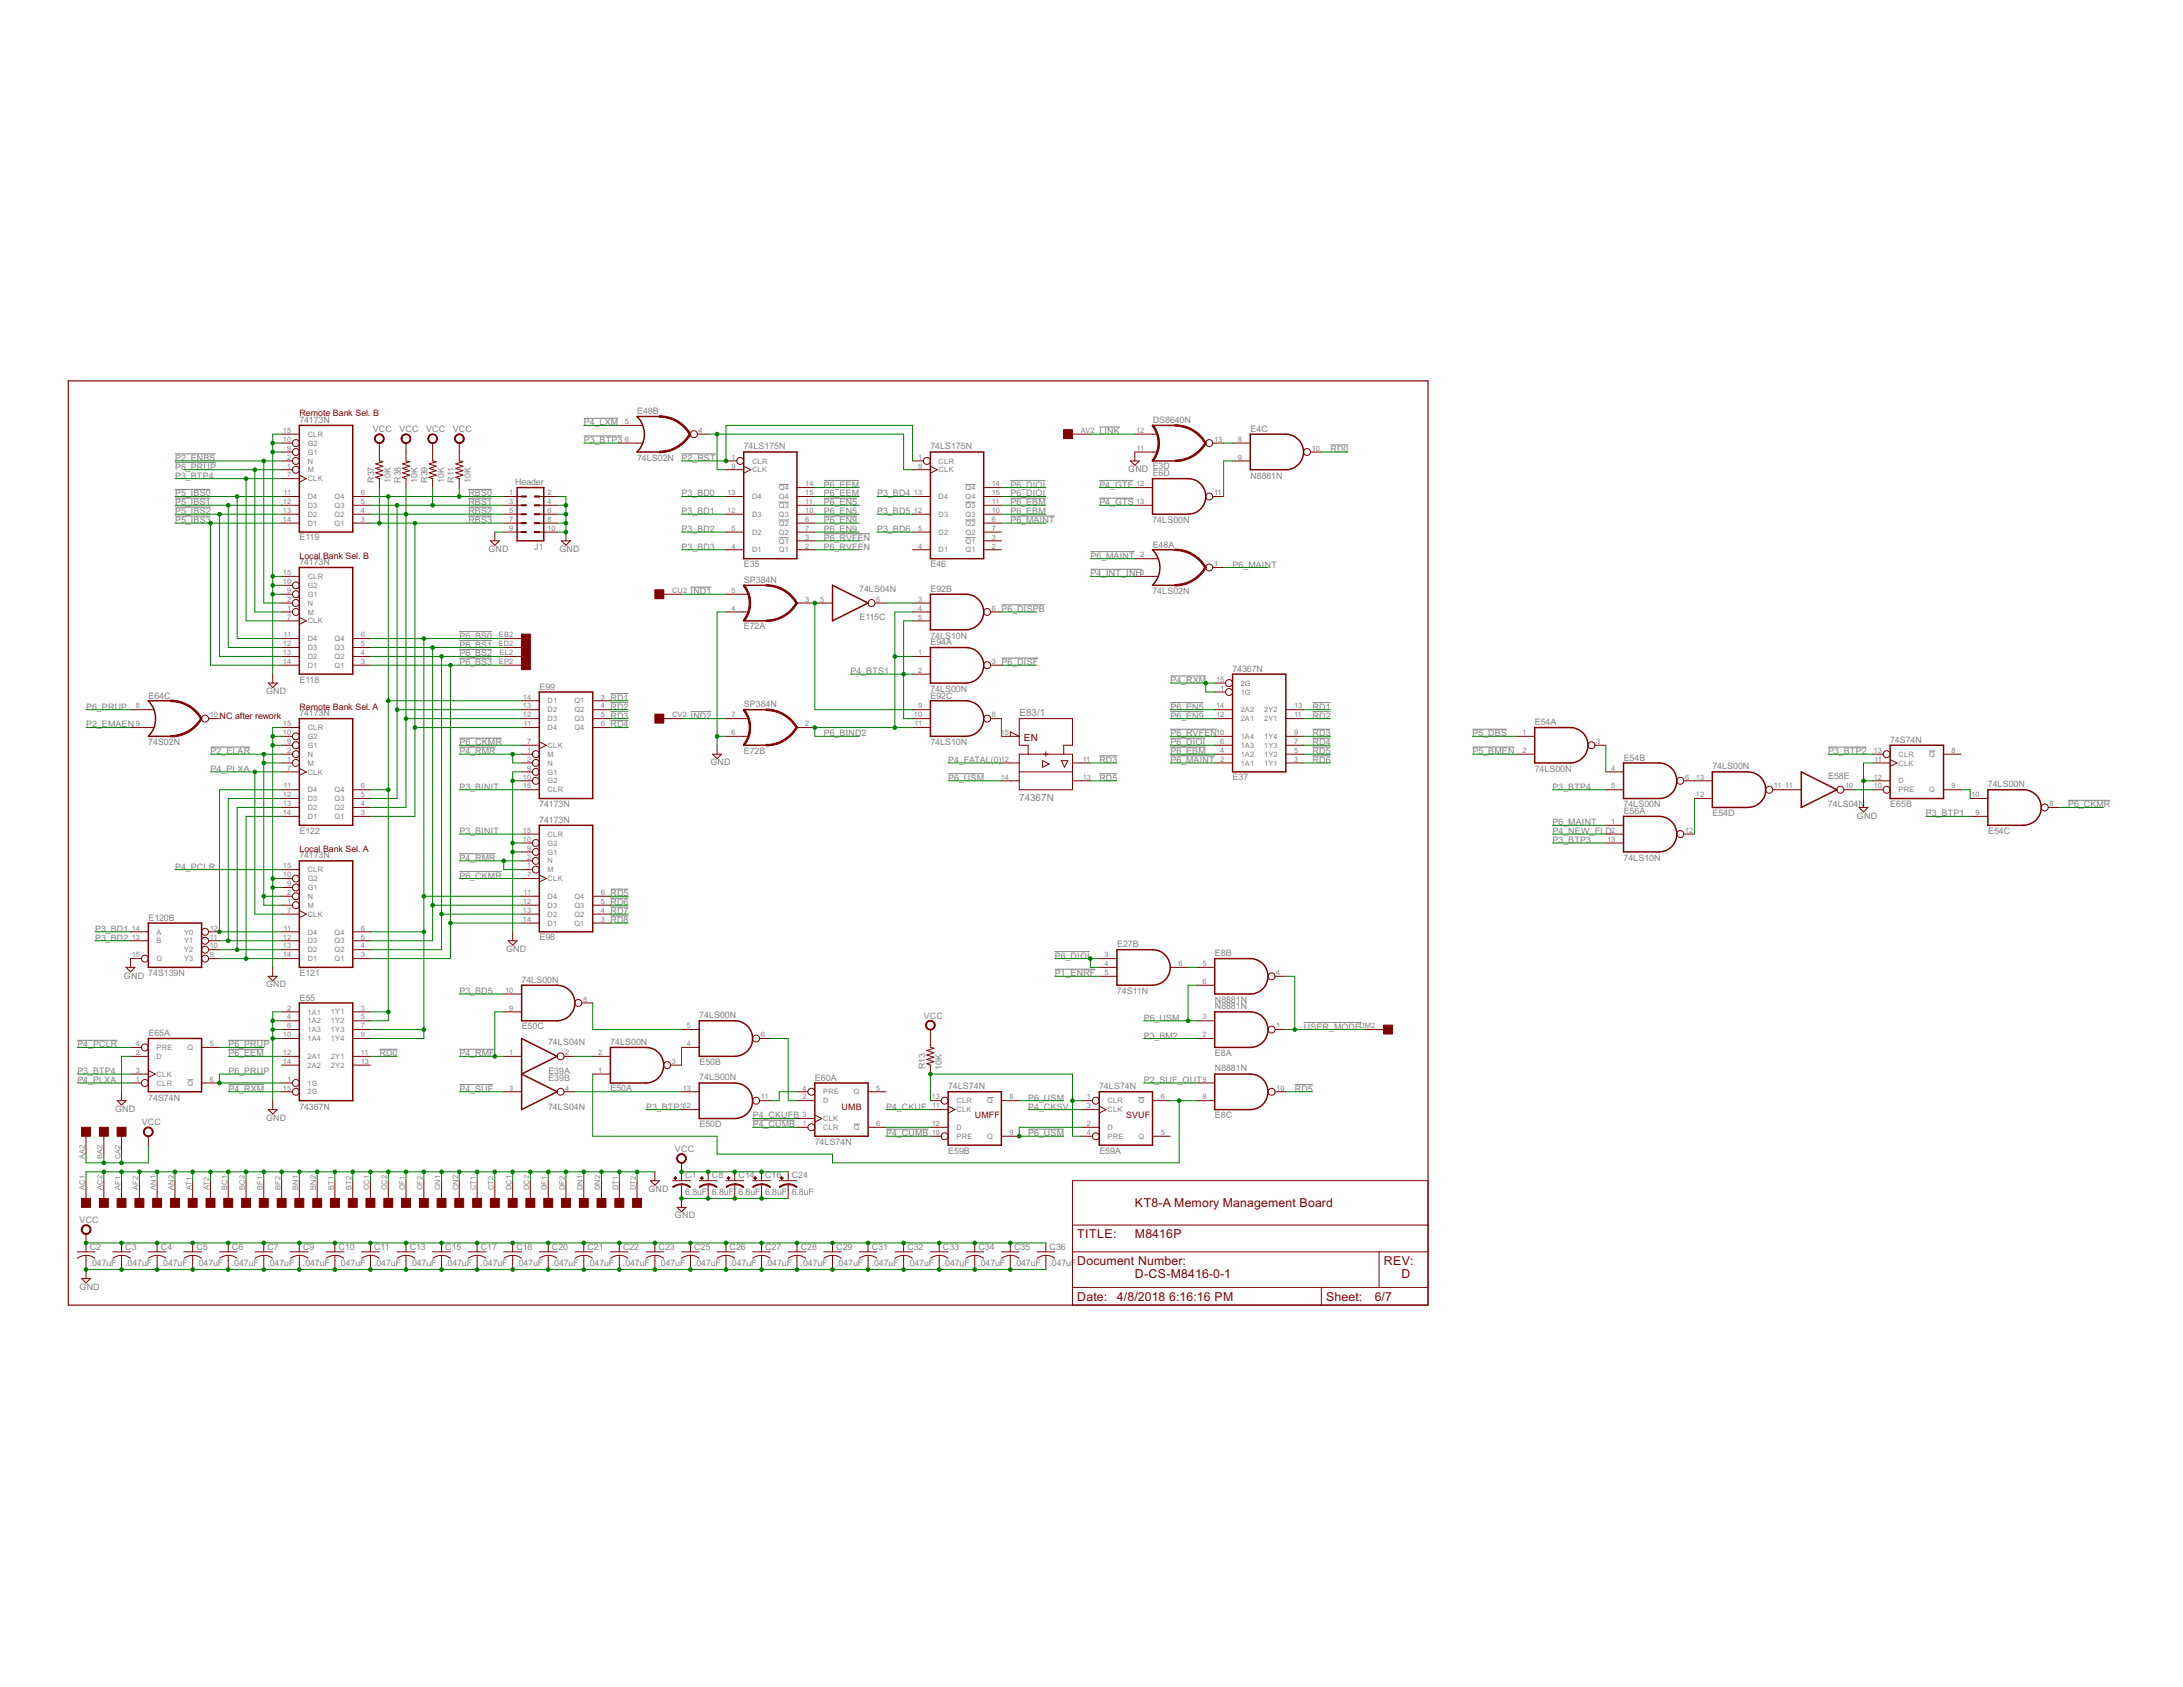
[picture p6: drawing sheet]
<svg xmlns="http://www.w3.org/2000/svg" width="279mm" height="216mm" viewBox="0 0 279 216" stroke-linecap="round" stroke-linejoin="round" font-family="sans-serif">
<defs><g id="words">
<g font-size="1.8" fill="#800000">
<text x="145.3" y="154.5">KT8-A Memory Management Board</text>
<text x="137.9" y="158.5">TITLE:</text>
<text x="137.9" y="161.9">Document Number:</text>
<text x="145.3" y="158.5">M8416P</text>
<text x="177.1" y="161.9">REV:</text>
<text x="137.9" y="166.5">Date:</text>
<text x="143" y="166.5">4/8/2018</text>
<text x="145.3" y="163.6">D-CS-M8416-0-1</text>
<text x="149.6" y="166.5">6:16:16 PM</text>
<text x="169.7" y="166.5">Sheet:</text>
<text x="175.9" y="166.5">6/7</text>
<text x="179.4" y="163.6">D</text>
</g>
<g font-size="1.4" fill="#808080">
<text x="130.5" y="91.7">E83/1</text>
<text x="130.4" y="102.5">74367N</text>
</g>
<text font-size="1.4" fill="#800000" x="131" y="94.8">EN</text>
<g font-size="1.3" fill="#800000">
<text x="38.3" y="53.3">Remote Bank Sel. B</text>
<text x="38.3" y="71.5">Local Bank Sel. B</text>
<text x="28.1" y="92">NC after rework</text>
<text x="38.3" y="90.8">Remote Bank Sel. A</text>
<text x="38.3" y="109">Local Bank Sel. A</text>
<text x="107.7" y="142">UMB</text>
<text x="124.8" y="143.1">UMFF</text>
<text x="144.1" y="143.1">SVUF</text>
</g>
<g font-size="1.3" fill="#808080">
<text x="81.6" y="53">E48B</text>
<text x="22.4" y="59">P2_ENBS</text>
<text x="38.3" y="54.1">74173N</text>
<text x="47.7" y="55.3">VCC</text>
<text x="51.1" y="55.3">VCC</text>
<text x="54.5" y="55.3">VCC</text>
<text x="58" y="55.3">VCC</text>
<text x="74.7" y="54.4">P4_LXM</text>
<text x="74.7" y="56.7">P3_BTP3</text>
<text x="81.5" y="59">74LS02N</text>
<text x="87.2" y="59">P2_RST</text>
<text x="95.2" y="57.5">74LS175N</text>
<text x="119.1" y="57.5">74LS175N</text>
<text x="140.7" y="55.6">LINK</text>
<text x="147.5" y="54.1">DS8640N</text>
<text x="160" y="55.3">E4C</text>
<text x="170.3" y="57.8">RD0</text>
<text x="22.4" y="63.5">P5_IBS0</text>
<text x="22.4" y="65.8">P5_IBS2</text>
<text x="22.4" y="64.7">P5_IBS1</text>
<text x="22.4" y="60.1">P6_PRUP</text>
<text x="22.4" y="61.3">P3_BTP4</text>
<text x="47.9" y="61.8" transform="rotate(-90 47.9 61.8)">R37</text>
<text x="50" y="61.8" transform="rotate(-90 50 61.8)">10K</text>
<text x="51.3" y="61.8" transform="rotate(-90 51.3 61.8)">R38</text>
<text x="53.4" y="61.8" transform="rotate(-90 53.4 61.8)">10K</text>
<text x="54.7" y="61.8" transform="rotate(-90 54.7 61.8)">R39</text>
<text x="56.9" y="61.8" transform="rotate(-90 56.9 61.8)">10K</text>
<text x="58.1" y="61.8" transform="rotate(-90 58.1 61.8)">R11</text>
<text x="59.9" y="65.8">RBS2</text>
<text x="59.9" y="63.5">RBS0</text>
<text x="59.9" y="64.7">RBS1</text>
<text x="60.3" y="61.8" transform="rotate(-90 60.3 61.8)">10K</text>
<text x="65.9" y="62.1">Header</text>
<text x="87.2" y="65.8">P3_BD1</text>
<text x="87.2" y="63.5">P3_BD0</text>
<text x="105.4" y="62.4">P6_EEM</text>
<text x="105.4" y="63.5">P6_EEM</text>
<text x="105.4" y="64.7">P6_EN5</text>
<text x="105.4" y="65.8">P6_EN5</text>
<text x="112.3" y="65.8">P3_BD5</text>
<text x="112.3" y="63.5">P3_BD4</text>
<text x="129.3" y="65.8">P6_EBM</text>
<text x="129.3" y="62.4">P6_DIOI</text>
<text x="129.3" y="63.5">P6_DIOI</text>
<text x="129.3" y="64.7">P6_EBM</text>
<text x="140.7" y="62.4">P4_GTF</text>
<text x="140.7" y="64.7">P4_GTS</text>
<text x="144.4" y="60.4">GND</text>
<text x="147.5" y="61">E6D</text>
<text x="147.5" y="60.1">E3D</text>
<text x="160" y="61.3">N8881N</text>
<text x="22.4" y="66.9">P5_IBS3</text>
<text x="38.3" y="69.2">E119</text>
<text x="59.9" y="66.9">RBS3</text>
<text x="62.5" y="70.6">GND</text>
<text x="68.4" y="70.4">J1</text>
<text x="71.6" y="70.6">GND</text>
<text x="87.2" y="68.1">P3_BD2</text>
<text x="87.2" y="70.4">P3_BD3</text>
<text x="105.4" y="69.2">P6_RVFEN</text>
<text x="105.4" y="66.9">P6_EN9</text>
<text x="105.4" y="68.1">P6_EN9</text>
<text x="105.4" y="70.4">P6_RVFEN</text>
<text x="112.3" y="68.1">P3_BD6</text>
<text x="129.3" y="66.9">P6_MAINT</text>
<text x="139.6" y="71.5">P6_MAINT</text>
<text x="147.5" y="66.9">74LS00N</text>
<text x="147.5" y="70.1">E48A</text>
<text x="38.3" y="72.3">74173N</text>
<text x="88.4" y="76">IND1</text>
<text x="95.2" y="74.6">SP384N</text>
<text x="95.2" y="72.6">E35</text>
<text x="110" y="75.7">74LS04N</text>
<text x="119.1" y="72.6">E46</text>
<text x="119.1" y="75.8">E92B</text>
<text x="139.6" y="73.8">P4_INT_INH</text>
<text x="147.5" y="76">74LS02N</text>
<text x="157.8" y="72.6">P6_MAINT</text>
<text x="58.8" y="81.7">P6_BS0</text>
<text x="58.8" y="82.9">P6_BS1</text>
<text x="95.2" y="80.5">E72A</text>
<text x="110" y="79.4">E115C</text>
<text x="119.1" y="81.7">74LS10N</text>
<text x="119.1" y="82.6">E94A</text>
<text x="128.2" y="78.3">P6_DISPB</text>
<text x="19" y="89.4">E64C</text>
<text x="34.1" y="88.8">GND</text>
<text x="38.3" y="87.4">E118</text>
<text x="58.8" y="85.1">P6_BS3</text>
<text x="58.8" y="84">P6_BS2</text>
<text x="69" y="88.3">E99</text>
<text x="78.1" y="89.7">RD1</text>
<text x="108.9" y="86.3">P4_BTS1</text>
<text x="119.1" y="88.6">74LS00N</text>
<text x="119.1" y="89.4">E92C</text>
<text x="128.2" y="85.1">P6_DISF</text>
<text x="149.8" y="87.4">P4_RXM</text>
<text x="157.7" y="85.9">74367N</text>
<text x="11" y="90.8">P6_PRUP</text>
<text x="11" y="93.1">P2_EMAEN</text>
<text x="19" y="95.4">74S02N</text>
<text x="38.3" y="91.6">74173N</text>
<text x="58.8" y="95.4">P6_CKMR</text>
<text x="78.1" y="93.1">RD4</text>
<text x="78.1" y="92">RD3</text>
<text x="78.1" y="90.8">RD2</text>
<text x="88.4" y="92">IND2</text>
<text x="95.2" y="90.5">SP384N</text>
<text x="105.4" y="94.2">P6_BIND2</text>
<text x="119.1" y="95.4">74LS10N</text>
<text x="149.8" y="94.2">P6_RVFEN</text>
<text x="149.8" y="90.8">P6_EN5</text>
<text x="149.8" y="92">P6_EN9</text>
<text x="149.8" y="95.4">P6_DIOI</text>
<text x="168" y="90.8">RD1</text>
<text x="168" y="95.4">RD4</text>
<text x="168" y="94.2">RD3</text>
<text x="168" y="92">RD2</text>
<text x="188.5" y="94.2">P5_DBS</text>
<text x="196.4" y="92.8">E54A</text>
<text x="241.9" y="95">74S74N</text>
<text x="27" y="96.5">P2_ELAR</text>
<text x="27" y="98.8">P4_PLXA</text>
<text x="58.8" y="96.5">P4_RMR</text>
<text x="58.8" y="101.1">P3_BINIT</text>
<text x="90.9" y="97.9">GND</text>
<text x="95.2" y="96.5">E72B</text>
<text x="121.4" y="97.7">P4_FATAL(0)</text>
<text x="121.4" y="99.9">P6_USM</text>
<text x="140.7" y="97.7">RD3</text>
<text x="140.7" y="99.9">RD5</text>
<text x="149.8" y="96.5">P6_EBM</text>
<text x="149.8" y="97.7">P6_MAINT</text>
<text x="157.8" y="99.9">E37</text>
<text x="168" y="96.5">RD5</text>
<text x="168" y="97.7">RD6</text>
<text x="188.5" y="96.5">P5_BMEN</text>
<text x="196.4" y="98.8">74LS00N</text>
<text x="198.7" y="101.1">P3_BTP4</text>
<text x="207.8" y="97.4">E54B</text>
<text x="219.2" y="98.5">74LS00N</text>
<text x="234" y="99.6">E58E</text>
<text x="234" y="96.5">P3_BTP2</text>
<text x="254.4" y="100.7">74LS00N</text>
<text x="38.3" y="106.7">E122</text>
<text x="58.8" y="106.8">P3_BINIT</text>
<text x="69" y="105.3">74173N</text>
<text x="69" y="103.3">74173N</text>
<text x="198.7" y="107.9">P3_BTP3</text>
<text x="198.7" y="106.8">P4_NEW_FLD</text>
<text x="198.7" y="105.6">P6_MAINT</text>
<text x="207.8" y="103.3">74LS00N</text>
<text x="207.8" y="104.2">E56A</text>
<text x="219.2" y="104.4">E54D</text>
<text x="234" y="103.3">74LS04N</text>
<text x="237.7" y="104.8">GND</text>
<text x="241.9" y="103.3">E65B</text>
<text x="246.5" y="104.5">P3_BTP1</text>
<text x="254.5" y="106.7">E54C</text>
<text x="264.7" y="103.3">P6_CKMR</text>
<text x="22.4" y="111.3">P4_PCLR</text>
<text x="38.3" y="109.8">74173N</text>
<text x="58.8" y="110.2">P4_RMR</text>
<text x="58.8" y="112.4">P6_CKMR</text>
<text x="207.8" y="110.2">74LS10N</text>
<text x="12.2" y="119.3">P3_BD1</text>
<text x="19" y="117.8">E120B</text>
<text x="78.1" y="117">RD7</text>
<text x="78.1" y="114.7">RD5</text>
<text x="78.1" y="115.8">RD6</text>
<text x="78.1" y="118.1">RD8</text>
<text x="12.2" y="120.4">P3_BD2</text>
<text x="15.9" y="125.2">GND 74S139N</text>
<text x="38.3" y="124.9">E121</text>
<text x="64.8" y="121.8">GND</text>
<text x="66.8" y="125.8">74LS00N</text>
<text x="69" y="120.3">E98</text>
<text x="135" y="122.7">P6_DIOI</text>
<text x="135" y="124.9">P1_ENRF</text>
<text x="143" y="121.3">E27B</text>
<text x="155.5" y="122.4">E8B</text>
<text x="34.1" y="126.4">GND</text>
<text x="38.3" y="128.1">E55</text>
<text x="58.8" y="127.2">P3_BD5</text>
<text x="66.8" y="131.7">E50C</text>
<text x="89.5" y="130.3">74LS00N</text>
<text x="118.2" y="130.3">VCC</text>
<text x="143" y="127.2">74S11N</text>
<text x="146.4" y="130.6">P6_USM</text>
<text x="155.5" y="129.2">N8881N</text>
<text x="155.5" y="128.4">N8881N</text>
<text x="166.9" y="131.8">USER_MODE</text>
<text x="9.9" y="137.5">P3_BTP4</text>
<text x="9.9" y="134">P4_PCLR</text>
<text x="19" y="132.6">E65A</text>
<text x="29.2" y="134">P6_PRUP</text>
<text x="29.2" y="137.5">P6_PRUP</text>
<text x="29.2" y="135.2">P6_EEM</text>
<text x="48.6" y="135.2">RD0</text>
<text x="58.8" y="135.2">P4_RMF</text>
<text x="70.2" y="133.7">74LS04N</text>
<text x="70.2" y="137.4">E39A</text>
<text x="78.1" y="133.7">74LS00N</text>
<text x="89.5" y="136.3">E50B</text>
<text x="118.4" y="136.9" transform="rotate(-90 118.4 136.9)">R13</text>
<text x="120.6" y="136.9" transform="rotate(-90 120.6 136.9)">10K</text>
<text x="146.4" y="132.9">P3_BM2</text>
<text x="155.5" y="137.1">N8881N</text>
<text x="155.5" y="135.1">E8A</text>
<text x="9.9" y="138.6">P4_PLXA</text>
<text x="14.7" y="142.3">GND</text>
<text x="18.1" y="144">VCC</text>
<text x="19" y="140.9">74S74N</text>
<text x="29.2" y="139.7">P4_RXM</text>
<text x="34.1" y="143.4">GND</text>
<text x="38.3" y="142">74367N</text>
<text x="58.8" y="139.7">P4_SUF</text>
<text x="70.2" y="142">74LS04N</text>
<text x="70.2" y="138.3">E39B</text>
<text x="78.1" y="139.7">E50A</text>
<text x="82.7" y="142">P3_BTP3</text>
<text x="89.5" y="138.3">74LS00N</text>
<text x="96.3" y="143.1">P4_CKUFB</text>
<text x="104.3" y="138.3">E60A</text>
<text x="113.4" y="142">P4_CKUF</text>
<text x="121.3" y="139.4">74LS74N</text>
<text x="131.6" y="140.9">P6_USM</text>
<text x="131.6" y="142">P4_CKSV</text>
<text x="140.7" y="139.4">74LS74N</text>
<text x="146.4" y="138.6">P2_SUF_OUT</text>
<text x="155.5" y="143.1">E8C</text>
<text x="165.7" y="139.7">RD5</text>
<text x="86.4" y="147.4">VCC</text>
<text x="89.5" y="144.2">E50D</text>
<text x="96.3" y="144.3">P4_CUMB</text>
<text x="104.3" y="146.6">74LS74N</text>
<text x="113.4" y="145.4">P4_CUMB</text>
<text x="121.4" y="147.6">E59B</text>
<text x="131.6" y="145.4">P6_USM</text>
<text x="140.7" y="147.6">E59A</text>
<text x="83" y="152.5">GND</text>
<text x="86.4" y="155.9">GND</text>
<text x="87.7" y="153">6.8uF 6.8uF 6.8uF 6.8uF 6.8uF</text>
<text x="87.7" y="150.8">C1</text>
<text x="91.1" y="150.8">C8</text>
<text x="94.5" y="150.8">C14</text>
<text x="97.9" y="150.8">C16</text>
<text x="101.3" y="150.8">C24</text>
<text x="10.2" y="156.5">VCC</text>
<text x="11.5" y="159.9">C2</text>
<text x="16" y="159.9">C3</text>
<text x="20.6" y="159.9">C4</text>
<text x="25.1" y="159.9">C5</text>
<text x="29.7" y="159.9">C6</text>
<text x="34.2" y="159.9">C7</text>
<text x="38.8" y="159.9">C9</text>
<text x="43.3" y="159.9">C10</text>
<text x="47.9" y="159.9">C11</text>
<text x="52.4" y="159.9">C13</text>
<text x="57" y="159.9">C15</text>
<text x="61.5" y="159.9">C17</text>
<text x="66.1" y="159.9">C18</text>
<text x="70.6" y="159.9">C20</text>
<text x="75.2" y="159.9">C21</text>
<text x="79.7" y="159.9">C22</text>
<text x="84.3" y="159.9">C23</text>
<text x="88.8" y="159.9">C25</text>
<text x="93.4" y="159.9">C26</text>
<text x="97.9" y="159.9">C27</text>
<text x="102.5" y="159.9">C28</text>
<text x="107" y="159.9">C29</text>
<text x="111.6" y="159.9">C31</text>
<text x="116.1" y="159.9">C32</text>
<text x="120.7" y="159.9">C33</text>
<text x="125.2" y="159.9">C34</text>
<text x="129.8" y="159.9">C35</text>
<text x="134.3" y="159.9">C36</text>
<text x="10.2" y="165">GND</text>
<text x="11.5" y="162.1">.047uF</text>
<text x="16" y="162.1">.047uF</text>
<text x="20.6" y="162.1">.047uF</text>
<text x="25.1" y="162.1">.047uF</text>
<text x="29.7" y="162.1">.047uF</text>
<text x="34.2" y="162.1">.047uF</text>
<text x="38.8" y="162.1">.047uF</text>
<text x="43.3" y="162.1">.047uF</text>
<text x="47.9" y="162.1">.047uF</text>
<text x="52.4" y="162.1">.047uF</text>
<text x="57" y="162.1">.047uF</text>
<text x="61.5" y="162.1">.047uF</text>
<text x="66.1" y="162.1">.047uF</text>
<text x="70.6" y="162.1">.047uF</text>
<text x="75.2" y="162.1">.047uF</text>
<text x="79.7" y="162.1">.047uF</text>
<text x="84.3" y="162.1">.047uF</text>
<text x="88.8" y="162.1">.047uF</text>
<text x="93.4" y="162.1">.047uF</text>
<text x="97.9" y="162.1">.047uF</text>
<text x="102.5" y="162.1">.047uF</text>
<text x="107" y="162.1">.047uF</text>
<text x="111.6" y="162.1">.047uF</text>
<text x="116.1" y="162.1">.047uF</text>
<text x="120.7" y="162.1">.047uF</text>
<text x="125.2" y="162.1">.047uF</text>
<text x="129.8" y="162.1">.047uF</text>
<text x="134.3" y="162.1">.047uF</text>
</g>
<g font-size="1.1" fill="#808080">
<text x="36.2" y="56.6">10</text>
<text x="36.2" y="55.4">15</text>
<text x="36.7" y="60">1</text>
<text x="36.7" y="58.8">2</text>
<text x="36.7" y="57.7">9</text>
<text x="39.4" y="59.3">N</text>
<text x="39.4" y="58.2">G1</text>
<text x="39.4" y="57">G2</text>
<text x="39.4" y="55.9">CLR</text>
<text x="80" y="54.3">5</text>
<text x="80" y="56.6">6</text>
<text x="89.4" y="55.4">4</text>
<text x="93.6" y="58.8">1</text>
<text x="93.6" y="60">9</text>
<text x="96.3" y="59.3">CLR</text>
<text x="117.5" y="58.8">1</text>
<text x="117.5" y="60">9</text>
<text x="120.1" y="59.3">CLR</text>
<text x="138.3" y="55.4">AV2</text>
<text x="145.4" y="55.4">12</text>
<text x="145.5" y="57.7">11</text>
<text x="155.4" y="56.6">13</text>
<text x="158.4" y="56.6">8</text>
<text x="158.4" y="58.8">9</text>
<text x="167.9" y="57.7">10</text>
<text x="36.2" y="64.5">12</text>
<text x="36.2" y="65.6">13</text>
<text x="36.3" y="63.4">11</text>
<text x="36.7" y="61.1">7</text>
<text x="39.4" y="60.5">M</text>
<text x="39.4" y="61.6">CLK</text>
<text x="39.4" y="63.9">D4</text>
<text x="39.4" y="65">D3</text>
<text x="42.8" y="65">Q3</text>
<text x="42.8" y="63.9">Q4</text>
<text x="46.2" y="65.6">4</text>
<text x="46.2" y="64.5">5</text>
<text x="46.2" y="63.4">6</text>
<text x="65.2" y="63.4">1</text>
<text x="65.2" y="64.5">3</text>
<text x="65.2" y="65.6">5</text>
<text x="70.1" y="63.4">2</text>
<text x="70.1" y="64.5">4</text>
<text x="70.1" y="65.6">6</text>
<text x="93.1" y="65.6">12</text>
<text x="93.1" y="63.4">13</text>
<text x="96.3" y="60.5">CLK</text>
<text x="96.3" y="63.9">D4</text>
<text x="99.7" y="65">Q3</text>
<text x="99.7" y="62.7">Q4</text>
<text x="99.7" y="63.9">Q4</text>
<text x="103.1" y="65.6">10</text>
<text x="103.1" y="64.5">11</text>
<text x="103.1" y="62.2">14</text>
<text x="103.1" y="63.4">15</text>
<text x="117" y="65.6">12</text>
<text x="117" y="63.4">13</text>
<text x="120.1" y="60.5">CLK</text>
<text x="120.1" y="63.9">D4</text>
<text x="123.6" y="65">Q3</text>
<text x="123.6" y="62.7">Q4</text>
<text x="123.6" y="63.9">Q4</text>
<text x="126.9" y="65.6">10</text>
<text x="126.9" y="64.5">11</text>
<text x="126.9" y="62.2">14</text>
<text x="126.9" y="63.4">15</text>
<text x="145.4" y="62.2">12</text>
<text x="145.4" y="64.5">13</text>
<text x="155.4" y="63.4">11</text>
<text x="36.2" y="66.8">14</text>
<text x="39.4" y="66.1">D2</text>
<text x="39.4" y="67.3">D1</text>
<text x="42.8" y="67.3">Q1</text>
<text x="42.8" y="66.1">Q2</text>
<text x="46.2" y="66.8">3</text>
<text x="65.2" y="66.8">7</text>
<text x="65.2" y="67.9">9</text>
<text x="70.1" y="66.8">8</text>
<text x="70.1" y="67.9">10</text>
<text x="93.6" y="70.2">4</text>
<text x="93.6" y="67.9">5</text>
<text x="96.3" y="70.7">D1</text>
<text x="96.3" y="68.4">D2</text>
<text x="96.3" y="66.1">D3</text>
<text x="99.7" y="70.7">Q1</text>
<text x="99.7" y="69.6">Q1</text>
<text x="99.7" y="67.3">Q2</text>
<text x="99.7" y="68.4">Q2</text>
<text x="99.7" y="66.1">Q3</text>
<text x="103.1" y="70.2">2</text>
<text x="103.1" y="69.1">3</text>
<text x="103.1" y="66.8">6</text>
<text x="103.1" y="67.9">7</text>
<text x="117.5" y="70.2">4</text>
<text x="117.5" y="67.9">5</text>
<text x="120.1" y="70.7">D1</text>
<text x="120.1" y="68.4">D2</text>
<text x="120.1" y="66.1">D3</text>
<text x="123.6" y="70.7">Q1</text>
<text x="123.6" y="69.6">Q1</text>
<text x="123.6" y="67.3">Q2</text>
<text x="123.6" y="68.4">Q2</text>
<text x="123.6" y="66.1">Q3</text>
<text x="126.9" y="70.2">2</text>
<text x="126.9" y="69.1">3</text>
<text x="126.9" y="66.8">6</text>
<text x="126.9" y="67.9">7</text>
<text x="145.9" y="71.3">2</text>
<text x="36.2" y="74.7">10</text>
<text x="36.2" y="73.6">15</text>
<text x="36.7" y="77">2</text>
<text x="36.7" y="75.9">9</text>
<text x="39.4" y="77.5">N</text>
<text x="39.4" y="76.4">G1</text>
<text x="39.4" y="75.2">G2</text>
<text x="39.4" y="74.1">CLR</text>
<text x="86" y="75.9">CU2</text>
<text x="93.6" y="75.9">5</text>
<text x="103.1" y="77">3</text>
<text x="105" y="77">5</text>
<text x="112.2" y="77">6</text>
<text x="117.5" y="77">3</text>
<text x="145.9" y="73.6">3</text>
<text x="155.4" y="72.5">1</text>
<text x="36.2" y="82.7">12</text>
<text x="36.2" y="83.8">13</text>
<text x="36.3" y="81.6">11</text>
<text x="36.7" y="78.2">1</text>
<text x="36.7" y="79.3">7</text>
<text x="39.4" y="78.7">M</text>
<text x="39.4" y="79.8">CLK</text>
<text x="39.4" y="82.1">D4</text>
<text x="39.4" y="83.2">D3</text>
<text x="42.8" y="83.2">Q3</text>
<text x="42.8" y="82.1">Q4</text>
<text x="46.2" y="83.8">4</text>
<text x="46.2" y="82.7">5</text>
<text x="46.2" y="81.6">6</text>
<text x="63.8" y="82.7">ED2</text>
<text x="63.8" y="81.6">EB2</text>
<text x="63.9" y="83.8">EL2</text>
<text x="93.6" y="78.2">4</text>
<text x="117.5" y="83.8">1</text>
<text x="117.5" y="78.2">4</text>
<text x="117.5" y="79.3">5</text>
<text x="126.9" y="78.2">6</text>
<text x="36.2" y="85">14</text>
<text x="39.4" y="84.3">D2</text>
<text x="39.4" y="85.5">D1</text>
<text x="42.8" y="85.5">Q1</text>
<text x="42.8" y="84.3">Q2</text>
<text x="46.2" y="85">3</text>
<text x="63.8" y="85">EP2</text>
<text x="66.9" y="89.5">14</text>
<text x="76.9" y="89.5">3</text>
<text x="117.5" y="86.1">2</text>
<text x="126.9" y="85">3</text>
<text x="155.6" y="87.3">15</text>
<text x="156.2" y="88.4">1</text>
<text x="158.8" y="88.9">1G</text>
<text x="158.8" y="87.8">2G</text>
<text x="17.4" y="90.7">8</text>
<text x="17.4" y="92.9">9</text>
<text x="26.9" y="91.8">10</text>
<text x="36.2" y="94.1">10</text>
<text x="36.2" y="92.9">15</text>
<text x="36.7" y="95.2">9</text>
<text x="39.4" y="95.7">G1</text>
<text x="39.4" y="94.6">G2</text>
<text x="39.4" y="93.4">CLR</text>
<text x="66.9" y="91.8">12</text>
<text x="66.9" y="90.7">13</text>
<text x="67" y="92.9">11</text>
<text x="67.5" y="95.2">7</text>
<text x="70.1" y="95.7">CLK</text>
<text x="70.1" y="93.4">D4</text>
<text x="70.1" y="92.3">D3</text>
<text x="70.1" y="91.2">D2</text>
<text x="70.1" y="90">D1</text>
<text x="73.5" y="90">Q1</text>
<text x="73.5" y="91.2">Q2</text>
<text x="73.5" y="92.3">Q3</text>
<text x="73.5" y="93.4">Q4</text>
<text x="76.9" y="90.7">4</text>
<text x="76.9" y="91.8">5</text>
<text x="76.9" y="92.9">6</text>
<text x="86" y="91.8">CV2</text>
<text x="93.6" y="94.1">6</text>
<text x="93.6" y="91.8">7</text>
<text x="103.1" y="92.9">2</text>
<text x="117" y="91.8">10</text>
<text x="117" y="92.9">11</text>
<text x="117.5" y="90.7">9</text>
<text x="126.9" y="91.8">8</text>
<text x="128.1" y="94.1">15</text>
<text x="155.6" y="94.1">10</text>
<text x="155.6" y="91.8">12</text>
<text x="155.6" y="90.7">14</text>
<text x="156.2" y="95.2">6</text>
<text x="158.8" y="95.7">1A3</text>
<text x="158.8" y="94.6">1A4</text>
<text x="158.8" y="92.3">2A1</text>
<text x="158.8" y="91.2">2A2</text>
<text x="161.8" y="95.7">1Y3</text>
<text x="161.8" y="94.6">1Y4</text>
<text x="161.8" y="92.3">2Y1</text>
<text x="161.8" y="91.2">2Y2</text>
<text x="165.6" y="95.2">7</text>
<text x="165.6" y="94.1">9</text>
<text x="165.6" y="91.8">11</text>
<text x="165.6" y="90.7">13</text>
<text x="194.8" y="94.1">1</text>
<text x="204.3" y="95.2">3</text>
<text x="36.3" y="100.9">11</text>
<text x="36.7" y="97.5">1</text>
<text x="36.7" y="96.4">2</text>
<text x="36.7" y="98.6">7</text>
<text x="39.4" y="98">M</text>
<text x="39.4" y="96.9">N</text>
<text x="39.4" y="99.1">CLK</text>
<text x="39.4" y="101.4">D4</text>
<text x="42.8" y="101.4">Q4</text>
<text x="46.2" y="100.9">6</text>
<text x="66.9" y="99.8">10</text>
<text x="66.9" y="100.9">15</text>
<text x="67.5" y="96.4">1</text>
<text x="67.5" y="97.5">2</text>
<text x="67.5" y="98.6">9</text>
<text x="70.1" y="96.9">M</text>
<text x="70.1" y="98">N</text>
<text x="70.1" y="99.1">G1</text>
<text x="70.1" y="100.3">G2</text>
<text x="70.1" y="101.4">CLR</text>
<text x="128.1" y="99.8">14</text>
<text x="128.1" y="97.5">12</text>
<text x="138.6" y="99.8">13</text>
<text x="138.6" y="97.5">11</text>
<text x="156.2" y="97.5">2</text>
<text x="156.2" y="96.4">4</text>
<text x="158.8" y="98">1A1</text>
<text x="158.8" y="96.9">1A2</text>
<text x="161.8" y="98">1Y1</text>
<text x="161.8" y="96.9">1Y2</text>
<text x="165.6" y="97.5">3</text>
<text x="165.6" y="96.4">5</text>
<text x="194.8" y="96.4">2</text>
<text x="206.2" y="98.6">4</text>
<text x="206.2" y="100.9">5</text>
<text x="215.7" y="99.8">6</text>
<text x="217.1" y="99.8">13</text>
<text x="227" y="100.9">11</text>
<text x="228.5" y="100.9">11</text>
<text x="236.1" y="100.9">10</text>
<text x="239.8" y="96.4">13</text>
<text x="239.8" y="99.8">12</text>
<text x="239.8" y="100.9">10</text>
<text x="239.9" y="97.5">11</text>
<text x="243" y="96.9">CLR</text>
<text x="243" y="100.3">D</text>
<text x="243" y="98">CLK</text>
<text x="243" y="101.4">PRE</text>
<text x="246.9" y="101.4">Q</text>
<text x="246.9" y="96.9">Q</text>
<text x="249.8" y="100.9">9</text>
<text x="249.8" y="96.4">8</text>
<text x="36.2" y="102">12</text>
<text x="36.2" y="103.2">13</text>
<text x="36.2" y="104.3">14</text>
<text x="39.4" y="102.5">D3</text>
<text x="39.4" y="103.7">D2</text>
<text x="39.4" y="104.8">D1</text>
<text x="42.8" y="104.8">Q1</text>
<text x="42.8" y="103.7">Q2</text>
<text x="42.8" y="102.5">Q3</text>
<text x="46.2" y="104.3">3</text>
<text x="46.2" y="103.2">4</text>
<text x="46.2" y="102">5</text>
<text x="66.9" y="107.7">10</text>
<text x="66.9" y="106.6">15</text>
<text x="70.1" y="107.1">CLR</text>
<text x="205.7" y="107.7">13</text>
<text x="206.2" y="105.5">1</text>
<text x="206.2" y="106.6">2</text>
<text x="215.7" y="106.6">12</text>
<text x="217.1" y="102">12</text>
<text x="252.3" y="102">10</text>
<text x="252.9" y="104.3">9</text>
<text x="262.3" y="103.2">8</text>
<text x="36.2" y="112.3">10</text>
<text x="36.2" y="111.1">15</text>
<text x="36.7" y="113.4">9</text>
<text x="39.4" y="113.9">G1</text>
<text x="39.4" y="112.8">G2</text>
<text x="39.4" y="111.6">CLR</text>
<text x="67.5" y="111.1">1</text>
<text x="67.5" y="110">2</text>
<text x="67.5" y="112.3">7</text>
<text x="67.5" y="108.9">9</text>
<text x="70.1" y="111.6">M</text>
<text x="70.1" y="110.5">N</text>
<text x="70.1" y="112.8">CLK</text>
<text x="70.1" y="109.4">G1</text>
<text x="70.1" y="108.2">G2</text>
<text x="16.9" y="119.1">14</text>
<text x="20" y="119.6">A</text>
<text x="23.6" y="119.6">Y0</text>
<text x="26.9" y="119.1">12</text>
<text x="36.3" y="119.1">11</text>
<text x="36.7" y="115.7">1</text>
<text x="36.7" y="114.6">2</text>
<text x="36.7" y="116.8">7</text>
<text x="39.4" y="116.2">M</text>
<text x="39.4" y="115">N</text>
<text x="39.4" y="117.3">CLK</text>
<text x="39.4" y="119.6">D4</text>
<text x="42.8" y="119.6">Q4</text>
<text x="46.2" y="119.1">6</text>
<text x="66.9" y="115.7">12</text>
<text x="66.9" y="116.8">13</text>
<text x="66.9" y="118">14</text>
<text x="67" y="114.6">11</text>
<text x="70.1" y="115">D4</text>
<text x="70.1" y="116.2">D3</text>
<text x="70.1" y="117.3">D2</text>
<text x="70.1" y="118.5">D1</text>
<text x="73.5" y="118.5">Q1</text>
<text x="73.5" y="117.3">Q2</text>
<text x="73.5" y="116.2">Q3</text>
<text x="73.5" y="115.1">Q4</text>
<text x="76.9" y="118">3</text>
<text x="76.9" y="116.8">4</text>
<text x="76.9" y="115.7">5</text>
<text x="76.9" y="114.6">6</text>
<text x="16.9" y="122.5">15</text>
<text x="16.9" y="120.2">13</text>
<text x="20" y="123">G</text>
<text x="20" y="120.7">B</text>
<text x="23.6" y="120.7">Y1</text>
<text x="23.6" y="121.9">Y2</text>
<text x="23.6" y="123">Y3</text>
<text x="26.9" y="120.2">11</text>
<text x="26.9" y="121.4">10</text>
<text x="26.9" y="122.5">9</text>
<text x="36.2" y="120.2">12</text>
<text x="36.2" y="121.4">13</text>
<text x="36.2" y="122.5">14</text>
<text x="39.4" y="120.7">D3</text>
<text x="39.4" y="121.9">D2</text>
<text x="39.4" y="123">D1</text>
<text x="42.8" y="123">Q1</text>
<text x="42.8" y="121.9">Q2</text>
<text x="42.8" y="120.7">Q3</text>
<text x="46.2" y="122.5">3</text>
<text x="46.2" y="121.4">4</text>
<text x="46.2" y="120.2">5</text>
<text x="141.4" y="122.5">3</text>
<text x="141.4" y="123.7">4</text>
<text x="141.4" y="124.8">5</text>
<text x="150.8" y="123.7">6</text>
<text x="153.9" y="123.7">5</text>
<text x="153.9" y="125.9">6</text>
<text x="163.3" y="124.8">4</text>
<text x="36.7" y="129.3">2</text>
<text x="36.7" y="130.5">4</text>
<text x="36.7" y="131.6">6</text>
<text x="39.4" y="129.8">1A1</text>
<text x="39.4" y="131">1A2</text>
<text x="42.4" y="129.8">1Y1</text>
<text x="42.4" y="131">1Y2</text>
<text x="46.2" y="129.3">3</text>
<text x="46.2" y="130.5">5</text>
<text x="46.2" y="131.6">7</text>
<text x="64.6" y="127.1">10</text>
<text x="65.2" y="129.3">9</text>
<text x="74.6" y="128.2">8</text>
<text x="87.9" y="131.6">5</text>
<text x="153.9" y="130.5">3</text>
<text x="163.3" y="131.6">1</text>
<text x="174" y="131.6">DM2</text>
<text x="17.4" y="135">2</text>
<text x="17.4" y="137.3">3</text>
<text x="17.4" y="133.9">4</text>
<text x="20" y="135.5">D</text>
<text x="20" y="137.8">CLK</text>
<text x="20" y="134.4">PRE</text>
<text x="24" y="134.4">Q</text>
<text x="26.9" y="133.9">5</text>
<text x="36.2" y="132.7">10</text>
<text x="36.2" y="135">12</text>
<text x="36.2" y="136.2">14</text>
<text x="39.4" y="132.1">1A3</text>
<text x="39.4" y="133.2">1A4</text>
<text x="39.4" y="135.5">2A1</text>
<text x="39.4" y="136.7">2A2</text>
<text x="42.4" y="132.1">1Y3</text>
<text x="42.4" y="133.2">1Y4</text>
<text x="42.4" y="135.5">2Y1</text>
<text x="42.4" y="136.7">2Y2</text>
<text x="46.2" y="132.7">9</text>
<text x="46.2" y="135">11</text>
<text x="46.2" y="136.2">13</text>
<text x="65.2" y="135">1</text>
<text x="72.3" y="135">2</text>
<text x="76.6" y="137.3">1</text>
<text x="76.6" y="135">2</text>
<text x="86" y="136.2">3</text>
<text x="87.9" y="133.9">4</text>
<text x="97.4" y="132.7">6</text>
<text x="153.9" y="132.7">2</text>
<text x="17.4" y="138.4">1</text>
<text x="20" y="138.9">CLR</text>
<text x="24" y="138.9">Q</text>
<text x="26.9" y="138.4">6</text>
<text x="36.2" y="139.6">15</text>
<text x="36.7" y="138.4">1</text>
<text x="39.4" y="138.9">1G</text>
<text x="39.4" y="140.1">2G</text>
<text x="65.2" y="139.6">3</text>
<text x="72.3" y="139.6">4</text>
<text x="87.4" y="141.8">12</text>
<text x="87.4" y="139.6">13</text>
<text x="97.4" y="140.7">11</text>
<text x="102.7" y="140.7">2</text>
<text x="102.7" y="143">3</text>
<text x="102.7" y="139.6">4</text>
<text x="105.4" y="141.2">D</text>
<text x="105.4" y="143.5">CLK</text>
<text x="105.4" y="140.1">PRE</text>
<text x="109.3" y="140.1">Q</text>
<text x="112.2" y="139.6">5</text>
<text x="119.2" y="140.7">13</text>
<text x="119.3" y="141.8">11</text>
<text x="122.4" y="141.2">CLR</text>
<text x="122.4" y="142.3">CLK</text>
<text x="126.4" y="141.2">Q</text>
<text x="129.2" y="140.7">8</text>
<text x="139.1" y="140.7">1</text>
<text x="139.1" y="141.8">3</text>
<text x="141.7" y="141.2">CLR</text>
<text x="141.7" y="142.3">CLK</text>
<text x="145.7" y="141.2">Q</text>
<text x="148.6" y="140.7">6</text>
<text x="153.9" y="140.7">8</text>
<text x="153.9" y="138.4">9</text>
<text x="163.3" y="139.6">10</text>
<text x="10.9" y="148.3" transform="rotate(-90 10.9 148.3)">AA2</text>
<text x="13.1" y="148.3" transform="rotate(-90 13.1 148.3)">BA2</text>
<text x="15.4" y="148.4" transform="rotate(-90 15.4 148.4)">CA2</text>
<text x="102.7" y="144.1">1</text>
<text x="105.4" y="144.6">CLR</text>
<text x="109.3" y="144.6">Q</text>
<text x="112.2" y="144.1">6</text>
<text x="119.2" y="144.1">12</text>
<text x="119.2" y="145.3">10</text>
<text x="122.4" y="144.6">D</text>
<text x="122.4" y="145.8">PRE</text>
<text x="126.4" y="145.8">Q</text>
<text x="129.2" y="145.3">9</text>
<text x="139.1" y="144.1">2</text>
<text x="139.1" y="145.3">4</text>
<text x="141.7" y="144.6">D</text>
<text x="141.7" y="145.8">PRE</text>
<text x="145.7" y="145.8">Q</text>
<text x="148.6" y="145.3">5</text>
<text x="10.9" y="152.3" transform="rotate(-90 10.9 152.3)">AC1</text>
<text x="13.1" y="152.3" transform="rotate(-90 13.1 152.3)">AC2</text>
<text x="15.4" y="152.3" transform="rotate(-90 15.4 152.3)">AF1</text>
<text x="17.7" y="152.3" transform="rotate(-90 17.7 152.3)">AF2</text>
<text x="20" y="152.3" transform="rotate(-90 20 152.3)">AN1</text>
<text x="22.2" y="152.3" transform="rotate(-90 22.2 152.3)">AN2</text>
<text x="24.5" y="152.3" transform="rotate(-90 24.5 152.3)">AT1</text>
<text x="26.8" y="152.3" transform="rotate(-90 26.8 152.3)">AT2</text>
<text x="29.1" y="152.3" transform="rotate(-90 29.1 152.3)">BC1</text>
<text x="31.3" y="152.3" transform="rotate(-90 31.3 152.3)">BC2</text>
<text x="33.6" y="152.3" transform="rotate(-90 33.6 152.3)">BF1</text>
<text x="35.9" y="152.3" transform="rotate(-90 35.9 152.3)">BF2</text>
<text x="38.2" y="152.3" transform="rotate(-90 38.2 152.3)">BN1</text>
<text x="40.4" y="152.3" transform="rotate(-90 40.4 152.3)">BN2</text>
<text x="42.7" y="152.3" transform="rotate(-90 42.7 152.3)">BT1</text>
<text x="45" y="152.3" transform="rotate(-90 45 152.3)">BT2</text>
<text x="47.3" y="152.3" transform="rotate(-90 47.3 152.3)">CC1</text>
<text x="49.5" y="152.3" transform="rotate(-90 49.5 152.3)">CC2</text>
<text x="51.8" y="152.3" transform="rotate(-90 51.8 152.3)">CF1</text>
<text x="54.1" y="152.3" transform="rotate(-90 54.1 152.3)">CF2</text>
<text x="56.4" y="152.3" transform="rotate(-90 56.4 152.3)">CN1</text>
<text x="58.6" y="152.3" transform="rotate(-90 58.6 152.3)">CN2</text>
<text x="60.9" y="152.3" transform="rotate(-90 60.9 152.3)">CT1</text>
<text x="63.2" y="152.3" transform="rotate(-90 63.2 152.3)">CT2</text>
<text x="65.5" y="152.3" transform="rotate(-90 65.5 152.3)">DC1</text>
<text x="67.7" y="152.3" transform="rotate(-90 67.7 152.3)">DC2</text>
<text x="70" y="152.3" transform="rotate(-90 70 152.3)">DF1</text>
<text x="72.3" y="152.3" transform="rotate(-90 72.3 152.3)">DF2</text>
<text x="74.6" y="152.3" transform="rotate(-90 74.6 152.3)">DN1</text>
<text x="76.8" y="152.3" transform="rotate(-90 76.8 152.3)">DN2</text>
<text x="79.1" y="152.3" transform="rotate(-90 79.1 152.3)">DT1</text>
<text x="81.4" y="152.3" transform="rotate(-90 81.4 152.3)">DT2</text>
</g>
</g></defs>
<g fill="none" stroke="#808080" stroke-width=".13">
<path d="M22.4 59.2h5.3M22.4 58.1h5.2M74.7 53.5h4.4M74.7 55.8h5M87.2 58.1h4.4M140.7 54.7h2.6M170.3 56.9h2.3M22.4 64.9h4.5M22.4 62.6h4.5M22.4 63.8h4.5M22.4 66h4.5M59.9 64.9h3"/>
<path d="M59.9 62.6h3M59.9 63.8h3M59.9 66h3M88.4 75.1h2.6M99.7 68.8h1.3M99.7 66.5h1.3M99.7 64.3h1.3M99.7 62h1.3M105.4 63.8h4.3M105.4 66h4.3M105.4 68.3h6M105.4 61.5h4.6"/>
<path d="M123.5 68.8h1.4M123.5 66.5h1.4M123.5 64.3h1.4M123.5 62h1.4M128.2 77.4h5.5M129.3 63.8h4.5M129.3 66h5.7M129.3 61.5h4.5M139.6 70.6h5.6M139.6 72.9h6.6M140.7 63.8h4.4M140.7 61.5h4.4"/>
<path d="M26.9 95.6h5.1M58.8 80.8h4.2M58.8 84.2h4.2M58.8 83.1h4.2M58.8 82h4.2M58.8 95.6h4.6M58.8 94.5h5.4M78.1 88.8h2.3M78.1 89.9h2.3M78.1 92.2h2.3M78.1 91.1h2.3M88.4 91.1h2.6"/>
<path d="M121.3 99h4.6M128.2 84.2h4.7M140.7 96.7h2.3M140.7 99h2.3M149.8 95.6h4.5M149.8 94.5h4.5M149.8 89.9h4.2M149.8 91.1h4.2M149.8 96.7h5.7M149.8 93.3h5.9M149.8 86.5h4.6M168 95.6h2.3"/>
<path d="M168 94.5h2.3M168 89.9h2.3M168 91.1h2.3M168 96.7h2.3M168 93.3h2.3M188.5 95.6h5.3M188.5 93.3h4.4M234 95.6h4.9M246.9 96.1h.8M58.8 109.3h4.6M58.8 111.5h5.4M78.1 116.1h2.3"/>
<path d="M78.1 113.8h2.3M78.1 114.9h2.3M78.1 117.2h2.3M264.7 102.4h5.4M9.9 133.1h5.1M24 138.2h.8M29.2 133.1h5.3M29.2 138.8h4.6M29.2 134.3h4.5M48.6 134.3h2.3M58.8 138.8h4.3M58.8 134.3h4.5"/>
<path d="M135 121.8h4.5M135 124h5.2M165.7 138.8h2.3M166.9 130.9h7.3M96.3 143.4h5.5M109.3 143.9h.8M113.4 144.5h5.4M126.3 140.5h.8M131.6 144.5h4.6M145.7 140.5h.8"/>
</g>
<g fill="none" stroke="#800000" stroke-width=".19">
<path d="M38.3 54.4h6.8v13.7h-6.8zM84.4 53.3h-2.9a3.2 3.2 0 0 1 0 4.5h2.9M95.2 57.8h6.8v13.7h-6.8zM119.1 57.8h6.8v13.7h-6.8zM147.5 54.4h2.8M147.5 59h2.8M160 55.6h4.6a2.28 2.28 0 0 1 2.2 2.2 2.28 2.28 0 0 1-2.2 2.3h-4.6zM38.3 72.6h6.8v13.7h-6.8zM66.2 62.4h3.4v6.8h-3.4zM95.2 79.5h2.8M95.2 74.9h2.8M106.6 74.9l4.5 2.3-4.5 2.3z"/>
<path d="M119.1 76.1h4.5a2.28 2.28 0 0 1 2.3 2.2 2.28 2.28 0 0 1-2.3 2.3h-4.5zM147.5 61.3h4.6a2.28 2.28 0 0 1 2.2 2.2 2.28 2.28 0 0 1-2.2 2.3h-4.6zM150.3 70.4h-2.8a3.2 3.2 0 0 1 0 4.5h2.8M21.8 89.7h-2.8a3.2 3.2 0 0 1 0 4.5h2.8M38.3 92h6.8v13.6h-6.8zM69 88.6h6.9v13.6h-6.9zM95.2 95.4h2.8M95.2 90.8h2.8M119.1 82.9h4.5a2.28 2.28 0 0 1 2.3 2.2 2.28 2.28 0 0 1-2.3 2.3h-4.5zM119.1 89.7h4.5a2.28 2.28 0 0 1 2.3 2.3 2.28 2.28 0 0 1-2.3 2.2h-4.5zM157.8 86.3h6.8v12.5h-6.8zM196.4 93.1h4.6a2.26 2.26 0 0 1 2.3 2.3 2.26 2.26 0 0 1-2.3 2.2h-4.6z"/>
<path d="M207.8 97.6h4.5a2.28 2.28 0 0 1 2.3 2.3 2.28 2.28 0 0 1-2.3 2.3h-4.5zM219.2 98.8h4.5a2.28 2.28 0 0 1 2.3 2.3 2.28 2.28 0 0 1-2.3 2.2h-4.5zM230.5 98.8l4.6 2.3-4.6 2.2zM241.9 95.4h6.9v6.8h-6.9zM19 118.1h6.8v5.7h-6.8zM38.3 110.2h6.8v13.6h-6.8zM69 105.6h6.9v13.7h-6.9zM207.8 104.5h4.5a2.28 2.28 0 0 1 2.3 2.3 2.28 2.28 0 0 1-2.3 2.2h-4.5zM254.4 101.1h4.6a2.28 2.28 0 0 1 2.2 2.2 2.28 2.28 0 0 1-2.2 2.3h-4.6zM19 132.9h6.8v6.8h-6.8zM38.3 128.4h6.8v12.5h-6.8zM66.8 126.1h4.5a2.28 2.28 0 0 1 2.3 2.3 2.28 2.28 0 0 1-2.3 2.2h-4.5z"/>
<path d="M66.8 132.9l4.5 2.3-4.5 2.3 4.5 2.2-4.5 2.3zM78.1 134h4.6a2.28 2.28 0 0 1 2.3 2.3 2.28 2.28 0 0 1-2.3 2.3h-4.6zM89.5 130.6h4.5a2.28 2.28 0 0 1 2.3 2.3 2.28 2.28 0 0 1-2.3 2.3h-4.5zM89.5 138.6h4.5a2.28 2.28 0 0 1 2.3 2.3 2.28 2.28 0 0 1-2.3 2.3h-4.5zM104.3 138.6h6.8v6.8h-6.8zM121.3 139.7h6.9v6.9h-6.9zM140.7 139.7h6.8v6.9h-6.8zM143 121.5h4.5a2.28 2.28 0 0 1 2.3 2.3 2.28 2.28 0 0 1-2.3 2.3h-4.5zM155.5 129.5h4.5a2.28 2.28 0 0 1 2.3 2.3 2.28 2.28 0 0 1-2.3 2.2h-4.5zM155.5 122.7h4.5a2.26 2.26 0 0 1 2.3 2.2 2.26 2.26 0 0 1-2.3 2.3h-4.5zM155.5 137.5h4.5a2.28 2.28 0 0 1 2.3 2.2 2.28 2.28 0 0 1-2.3 2.3h-4.5z"/>
</g>
<path d="M66.8 68.1h.5M66.8 67h.5M66.8 65.8h.5M66.8 64.7h.5M66.8 63.5h.5M68.5 68.1h.5M68.5 67h.5M68.5 65.8h.5M68.5 64.7h.5M68.5 63.5h.5" fill="none" stroke="#800000" stroke-width=".28"/>
<g fill="none" stroke="#800000" stroke-width=".13">
<path d="M36 59h1.4M36 57.8h1.4M36 56.7h1.4M36 55.6h2.3M48.6 56.7v2.3l.4 .1-.9 .3 .9 .3-.9 .2 .9 .3-.9 .3 .9 .3-.9 .3 .5 .2v1.1M52 56.7v2.3l.4 .1-.9 .3 .9 .3-.9 .2 .9 .3-.9 .3 .9 .3-.9 .3 .5 .2v1.1M55.4 56.7v2.3l.4 .1-.9 .3 .9 .3-.9 .2 .9 .3-.9 .3 .9 .3-.9 .3 .5 .2v1.1M58.8 56.7v2.3l.4 .1-.9 .3 .9 .3-.9 .2 .9 .3-.9 .3 .9 .3-.9 .3 .5 .2v1.1M79.3 56.7h2.9M79.3 54.4h2.9M89.3 55.6h1.3M92.9 59h1.4"/>
<path d="M95.2 59.7l.9 .4-.9 .5M116.8 59h1.4M119.1 59.7l.9 .4-.9 .5M137.3 55.6h2.3M144.7 59h1.1l-.6 .6zM145.2 55.6h2.9M148.1 57.8h-2.9v1.2M155.2 56.7h1.4M157.8 59h2.2M157.8 56.7h2.2M167.7 57.8h1.4M36 63.5h2.3"/>
<path d="M36 64.7h2.3M36 65.8h2.3M36 67h2.3M36 78.3h1.4M36 77.2h1.4M36 79.5h2.3M36 76.1h1.4M36 74.9h1.4M36 73.8h2.3M36 60.1h1.4M36 61.3h2.3M38.3 79l.9 .5-.9 .4"/>
<path d="M38.3 60.8l.9 .5-.9 .4M45.1 63.5h2.3M45.1 64.7h2.3M45.1 65.8h2.3M45.1 67h2.3M62.8 69.2h1.1l-.6 .6zM63.3 68.1v1.1M64.5 63.5h2.3M64.5 64.7h2.3M64.5 65.8h2.3M64.5 67h2.3M64.5 68.1h2.3"/>
<path d="M69 63.5h2.3M69 64.7h2.3M69 65.8h2.3M69 67h2.3M69 68.1h2.3M71.9 69.2h1.1l-.6 .6zM72.4 68.1v1.1M84.9 76.1h2.3M92.9 63.5h2.3M92.9 65.8h2.3M92.9 68.1h2.3M92.9 78.3h2.9"/>
<path d="M92.9 76.1h2.9M92.9 60.1h2.3M92.9 70.4h2.3M102 63.5h2.3M102 64.7h2.3M102 65.8h2.3M102 67h2.3M102 68.1h2.3M102 77.2h4.6M102 70.4h2.3M102 69.2h2.3M102 62.4h2.3"/>
<path d="M112 77.2h1.4M116.8 63.5h2.3M116.8 65.8h2.3M116.8 68.1h2.3M116.8 78.3h2.3M116.8 77.2h2.3M116.8 79.5h2.3M116.8 60.1h2.3M116.8 70.4h2.3M125.9 63.5h2.3M125.9 64.7h2.3M125.9 65.8h2.3"/>
<path d="M125.9 67h2.3M125.9 68.1h2.3M125.9 70.4h2.3M125.9 69.2h2.3M125.9 62.4h2.3M126.8 78.3h1.4M145.2 64.7h2.3M145.2 73.8h3M145.2 62.4h2.3M145.2 71.5h3M155.2 63.5h1.4M155.2 72.6h1.4"/>
<path d="M16.7 90.8h3M16.7 93.1h3M26.7 92h1.4M34.3 87.4h1.2l-.6 .6zM34.9 86.3v1.1M36 96.5h1.4M36 97.6h1.4M36 93.1h2.3M36 95.4h1.4M36 98.8h2.3M36 85.1h2.3M36 84h2.3"/>
<path d="M36 82.9h2.3M36 81.7h2.3M36 94.2h1.4M38.3 98.3l.9 .5-.9 .4M45.1 85.1h2.3M45.1 84h2.3M45.1 82.9h2.3M45.1 81.7h2.3M64.5 85.1h2.3M64.5 84h2.3M64.5 82.9h2.3M64.5 81.7h2.3"/>
<path d="M66.8 96.5h1.3M66.8 97.6h1.3M66.8 89.7h2.2M66.8 90.8h2.2M66.8 92h2.2M66.8 93.1h2.2M66.8 95.4h2.2M66.8 98.8h1.3M66.8 99.9h1.3M69 94.9l.9 .5-.9 .4M75.9 89.7h2.2M75.9 90.8h2.2"/>
<path d="M75.9 92h2.2M75.9 93.1h2.2M84.9 92h2.3M91.2 96.5h1.2l-.6 .6zM91.8 95.4v1.1M92.9 92h2.9M92.9 94.2h2.9M102 93.1h2.3M116.8 90.8h2.3M116.8 92h2.3M116.8 93.1h2.3M116.8 84h2.3"/>
<path d="M116.8 86.3h2.3M126.8 92h1.4M126.8 85.1h1.4M128.2 97.6h2.3M128.2 99.9h2.3M128.2 94.2h2.3l-1.2-.5v.5M130.5 96.5h6.8v4.6h-6.8zM130.5 98.8h6.8M131.6 96.5v-1.1h-1.1v-3.4h6.8v3.4h-1.2v1.1M133.4 97.3l.9 .5-.9 .4zM133.9 96.2v.6M135.8 97.3h.9l-.5 .9z"/>
<path d="M137.3 97.6h2.3M137.3 99.9h2.3M155.5 96.5h2.3M155.5 97.6h2.3M155.5 90.8h2.3M155.5 92h2.3M155.5 95.4h2.3M155.5 94.2h2.3M155.5 88.6h1.4M155.5 87.4h1.4M164.6 96.5h2.3M164.6 97.6h2.3"/>
<path d="M164.6 90.8h2.3M164.6 92h2.3M164.6 95.4h2.3M164.6 94.2h2.3M194.1 96.5h2.3M194.1 94.2h2.3M204.1 95.4h1.4M205.5 98.8h2.3M215.5 99.9h3.7M239.6 96.5h1.4M239.6 97.6h2.3M239.6 99.9h2.3"/>
<path d="M241.9 97.2l.9 .4-.9 .5M248.8 96.5h2.2M16.7 119.3h2.3M26.7 119.3h1.4M36 111.3h2.3M36 117h2.3M36 115.8h1.4M36 114.7h1.4M36 112.4h1.4M36 101.1h2.3M36 119.3h2.3M36 113.6h1.4"/>
<path d="M36 104.5h2.3M36 103.3h2.3M36 102.2h2.3M38.3 116.5l.9 .5-.9 .4M45.1 101.1h2.3M45.1 119.3h2.3M45.1 104.5h2.3M45.1 103.3h2.3M45.1 102.2h2.3M65.6 119.3v1.1M66.8 111.3h1.3M66.8 110.2h1.3"/>
<path d="M66.8 118.1h2.2M66.8 117h2.2M66.8 115.8h2.2M66.8 114.7h2.2M66.8 112.4h2.2M66.8 109h1.3M66.8 107.9h1.3M66.8 106.7h2.2M66.8 101.1h2.2M69 112l.9 .4-.9 .5M75.9 118.1h2.2M75.9 117h2.2"/>
<path d="M75.9 115.8h2.2M75.9 114.7h2.2M205.5 107.9h2.3M205.5 106.7h2.3M205.5 101.1h2.3M205.5 105.6h2.3M215.5 106.7h1.4M216.9 102.2h2.3M226.9 101.1h3.6M236 101.1h1.4M237.9 103.3h1.2l-.6 .6zM238.5 102.2v1.1"/>
<path d="M239.6 101.1h1.4M248.8 101.1h2.2M252.2 104.5h2.2M252.2 102.2h2.2M262.1 103.3h1.4M15.6 139.7v1.2M16.1 123.8h1.2l-.6 .6zM16.7 120.4h2.3M16.7 135.2h2.3M16.7 137.5h2.3M16.7 138.6h1.4M16.7 134h1.4"/>
<path d="M18.1 122.7h-1.4v1.1M19 137l.9 .5-.9 .4M25.8 138.6h2.3M25.8 134h2.3M26.7 122.7h1.4M26.7 121.5h1.4M26.7 120.4h1.4M34.3 124.9h1.2l-.6 .6zM34.9 123.8v1.1M36 122.7h2.3M36 121.5h2.3M36 120.4h2.3"/>
<path d="M36 135.2h2.3M36 131.8h2.3M36 132.9h2.3M36 130.6h2.3M36 136.3h2.3M36 138.6h1.4M36 129.5h2.3M36 139.7h1.4M45.1 122.7h2.3M45.1 121.5h2.3M45.1 120.4h2.3M45.1 135.2h2.3"/>
<path d="M45.1 131.8h2.3M45.1 132.9h2.3M45.1 130.6h2.3M45.1 136.3h2.3M45.1 129.5h2.3M64.5 135.2h2.3M64.5 129.5h2.3M64.5 139.7h2.3M64.5 127.2h2.3M65 120.4h1.2l-.6 .6zM72.2 135.2h1.4M72.2 139.7h1.4"/>
<path d="M74.5 128.4h1.4M75.9 135.2h2.2M75.9 137.5h2.2M85.8 136.3h1.4M87.2 131.8h2.3M87.2 139.7h2.3M87.2 134h2.3M97.2 132.9h1.4M102 139.7h1.4M111.1 139.7h2.3M119.1 131.8v2.2l.4 .2-.9 .3 .9 .2-.9 .3 .9 .3-.9 .3 .9 .3-.9 .2 .5 .2v1.2M140.7 122.7h2.3"/>
<path d="M140.7 123.8h2.3M140.7 124.9h2.3M149.8 123.8h2.3M153.2 132.9h2.3M153.2 130.6h2.3M153.2 123.8h2.3M153.2 138.6h2.3M153.2 126.1h2.3M163.2 131.8h1.4M163.2 124.9h1.4M163.2 139.7h1.4M174.8 131.8h2.3"/>
<path d="M11 145.4v2.3M11 151.1v2.3M11 157.9v2.3M13.3 145.4v2.3M13.3 151.1v2.3M15 140.9h1.1l-.5 .5zM15.6 145.4v2.3M15.6 151.1v2.3M15.6 159.1v1.1M17.8 151.1v2.3M19 145.4v1.2M20.1 151.1v2.3"/>
<path d="M20.1 159.1v1.1M22.4 151.1v2.3M24.7 151.1v2.3M24.7 159.1v1.1M26.9 151.1v2.3M29.2 151.1v2.3M29.2 159.1v1.1M31.5 151.1v2.3M33.8 151.1v2.3M33.8 159.1v1.1M34.3 142h1.2l-.6 .6zM34.9 140.9v1.1"/>
<path d="M36 151.1v2.3M38.3 151.1v2.3M38.3 159.1v1.1M40.6 151.1v2.3M42.9 151.1v2.3M42.9 159.1v1.1M45.1 151.1v2.3M47.4 151.1v2.3M47.4 159.1v1.1M49.7 151.1v2.3M52 151.1v2.3M52 159.1v1.1"/>
<path d="M54.3 151.1v2.3M56.5 151.1v2.3M56.5 159.1v1.1M58.8 151.1v2.3M61.1 151.1v2.3M61.1 159.1v1.1M63.3 151.1v2.3M65.6 151.1v2.3M65.6 159.1v1.1M67.9 151.1v2.3M70.2 151.1v2.3M70.2 159.1v1.1"/>
<path d="M72.4 151.1v2.3M74.7 151.1v2.3M74.7 159.1v1.1M77 151.1v2.3M79.3 151.1v2.3M79.3 159.1v1.1M81.5 151.1v2.3M83.2 151.1h1.2l-.6 .6zM83.8 150v1.1M83.8 159.1v1.1M86.1 151.1h2.3M86.7 154.5h1.1l-.6 .6z"/>
<path d="M87.2 142h2.3M87.2 148.8v2.3M87.2 151.6v2.9M88.4 159.1v1.1M89.5 151.1h2.3M90.6 150v1.1M90.6 151.6v1.8M92.9 151.1h2.3M92.9 159.1v1.1M94 150v1.1M94 151.6v1.8M96.3 151.1h2.3"/>
<path d="M97.2 140.9h1.4M97.5 150v1.1M97.5 151.6v1.8M97.5 159.1v1.1M99.7 151.1h2.3M100.9 150v1.1M100.9 151.6v1.8M102 140.9h2.3M102 144.3h1.4M102 143.2h2.3M102 159.1v1.1M104.3 142.7l.9 .5-.9 .4"/>
<path d="M106.6 159.1v1.1M111.1 144.3h2.3M111.1 159.1v1.1M115.7 159.1v1.1M119.1 140.9h1.4M119.1 144.3h2.2M119.1 142h2.2M119.1 145.4h1.4M120.2 159.1v1.1M121.3 141.6l.9 .4-.9 .5M124.8 159.1v1.1M128.2 140.9h2.3"/>
<path d="M128.2 145.4h2.3M129.3 159.1v1.1M133.9 159.1v1.1M137.3 151.1h45.5v15.9h-45.5zM137.3 156.8h45.5M138.4 140.9h1.4M138.4 144.3h2.3M138.4 142h2.3M138.4 145.4h1.4M140.7 141.6l.9 .4-.9 .5M147.5 140.9h2.3M147.5 145.4h2.3"/>
<path d="M153.2 140.9h2.3M9.9 160.2h2.2M10.5 163.6h1.1l-.6 .6zM11 160.7a1.64 1.64 0 0 1 1.1 .3M11 160.7l-.6 .1-.5 .2M11 160.7v2.9M14.4 160.2h2.3M15.6 160.7a1.64 1.64 0 0 1 1.1 .3M15.6 160.7l-.6 .1-.5 .2M15.6 160.7v1.8M19 160.2h2.3M20.1 160.7a1.64 1.64 0 0 1 1.1 .3"/>
<path d="M20.1 160.7l-.6 .1-.5 .2M20.1 160.7v1.8M23.5 160.2h2.3M24.7 160.7a1.64 1.64 0 0 1 1.1 .3M24.7 160.7l-.6 .1-.5 .2M24.7 160.7v1.8M28.1 160.2h2.3M29.2 160.7a1.64 1.64 0 0 1 1.1 .3M29.2 160.7l-.6 .1-.5 .2M29.2 160.7v1.8M32.6 160.2h2.3M33.8 160.7a1.64 1.64 0 0 1 1.1 .3"/>
<path d="M33.8 160.7l-.6 .1-.5 .2M33.8 160.7v1.8M37.2 160.2h2.3M38.3 160.7a1.64 1.64 0 0 1 1.1 .3M38.3 160.7l-.6 .1-.5 .2M38.3 160.7v1.8M41.7 160.2h2.3M42.9 160.7a1.64 1.64 0 0 1 1.1 .3M42.9 160.7l-.6 .1-.5 .2M42.9 160.7v1.8M46.3 160.2h2.3M47.4 160.7a1.64 1.64 0 0 1 1.1 .3"/>
<path d="M47.4 160.7l-.6 .1-.5 .2M47.4 160.7v1.8M50.8 160.2h2.3M52 160.7a1.64 1.64 0 0 1 1.1 .3M52 160.7l-.6 .1-.5 .2M52 160.7v1.8M55.4 160.2h2.3M56.5 160.7a1.64 1.64 0 0 1 1.1 .3M56.5 160.7l-.6 .1-.5 .2M56.5 160.7v1.8M59.9 160.2h2.3M61.1 160.7a1.64 1.64 0 0 1 1.1 .3"/>
<path d="M61.1 160.7l-.6 .1-.5 .2M61.1 160.7v1.8M64.5 160.2h2.3M65.6 160.7a1.64 1.64 0 0 1 1.1 .3M65.6 160.7l-.6 .1-.5 .2M65.6 160.7v1.8M69 160.2h2.3M70.2 160.7a1.55 1.55 0 0 1 1.1 .3M70.2 160.7l-.6 .1-.5 .2M70.2 160.7v1.8M73.6 160.2h2.3M74.7 160.7a1.55 1.55 0 0 1 1.1 .3"/>
<path d="M74.7 160.7l-.6 .1-.5 .2M74.7 160.7v1.8M78.1 160.2h2.3M79.3 160.7a1.55 1.55 0 0 1 1.1 .3M79.3 160.7l-.6 .1-.5 .2M79.3 160.7v1.8M82.7 160.2h2.2M83.8 160.7a1.55 1.55 0 0 1 1.1 .3M83.8 160.7l-.6 .1-.5 .2M83.8 160.7v1.8M87.2 160.2h2.3M88.4 160.7a1.64 1.64 0 0 1 1.1 .3"/>
<path d="M88.4 160.7l-.6 .1-.6 .2M88.4 160.7v1.8M91.8 160.2h2.2M92.9 160.7a1.64 1.64 0 0 1 1.1 .3M92.9 160.7l-.6 .1-.5 .2M92.9 160.7v1.8M96.3 160.2h2.3M97.5 160.7a1.64 1.64 0 0 1 1.1 .3M97.5 160.7l-.6 .1-.5 .2M97.5 160.7v1.8M100.9 160.2h2.2M102 160.7a1.64 1.64 0 0 1 1.1 .3"/>
<path d="M102 160.7l-.6 .1-.5 .2M102 160.7v1.8M105.4 160.2h2.3M106.6 160.7a1.64 1.64 0 0 1 1.1 .3M106.6 160.7l-.6 .1-.5 .2M106.6 160.7v1.8M110 160.2h2.2M111.1 160.7a1.64 1.64 0 0 1 1.1 .3M111.1 160.7l-.6 .1-.5 .2M111.1 160.7v1.8M114.5 160.2h2.3M115.7 160.7a1.64 1.64 0 0 1 1.1 .3"/>
<path d="M115.7 160.7l-.6 .1-.5 .2M115.7 160.7v1.8M119.1 160.2h2.2M120.2 160.7a1.64 1.64 0 0 1 1.1 .3M120.2 160.7l-.6 .1-.5 .2M120.2 160.7v1.8M123.6 160.2h2.3M124.8 160.7a1.64 1.64 0 0 1 1.1 .3M124.8 160.7l-.6 .1-.5 .2M124.8 160.7v1.8M128.2 160.2h2.3M129.3 160.7a1.64 1.64 0 0 1 1.1 .3"/>
<path d="M129.3 160.7l-.6 .1-.5 .2M129.3 160.7v1.8M132.7 160.2h2.3M133.9 160.7a1.64 1.64 0 0 1 1.1 .3M133.9 160.7l-.6 .1-.5 .2M133.9 160.7v1.8M137.3 160.2h45.5M137.3 164.8h45.5M169.1 164.8v2.2M176.5 160.2v4.6"/>
<circle cx="37.9" cy="57.8" r=".44"/>
<circle cx="37.9" cy="59" r=".44"/>
<circle cx="37.9" cy="56.7" r=".44"/>
<circle cx="88.8" cy="55.6" r=".44"/>
<circle cx="94.7" cy="59" r=".44"/>
<circle cx="118.6" cy="59" r=".44"/>
<circle cx="154.8" cy="56.7" r=".44"/>
<circle cx="167.3" cy="57.8" r=".44"/>
<circle cx="37.9" cy="77.2" r=".44"/>
<circle cx="37.9" cy="74.9" r=".44"/>
<circle cx="37.9" cy="60.1" r=".44"/>
<circle cx="37.9" cy="76.1" r=".44"/>
<circle cx="37.9" cy="78.3" r=".44"/>
<circle cx="111.5" cy="77.2" r=".44"/>
<circle cx="126.3" cy="78.3" r=".44"/>
<circle cx="154.8" cy="63.5" r=".44"/>
<circle cx="154.8" cy="72.6" r=".44"/>
<circle cx="26.2" cy="92" r=".44"/>
<circle cx="37.9" cy="97.6" r=".44"/>
<circle cx="37.9" cy="96.5" r=".44"/>
<circle cx="37.9" cy="95.4" r=".44"/>
<circle cx="37.9" cy="94.2" r=".44"/>
<circle cx="68.6" cy="99.9" r=".44"/>
<circle cx="68.6" cy="96.5" r=".44"/>
<circle cx="68.6" cy="97.6" r=".44"/>
<circle cx="68.6" cy="98.8" r=".44"/>
<circle cx="126.3" cy="92" r=".44"/>
<circle cx="126.3" cy="85.1" r=".44"/>
<circle cx="157.3" cy="87.4" r=".44"/>
<circle cx="157.3" cy="88.6" r=".44"/>
<circle cx="203.7" cy="95.4" r=".44"/>
<circle cx="215.1" cy="99.9" r=".44"/>
<circle cx="241.5" cy="96.5" r=".44"/>
<circle cx="26.2" cy="119.3" r=".44"/>
<circle cx="37.9" cy="112.4" r=".44"/>
<circle cx="37.9" cy="113.6" r=".44"/>
<circle cx="37.9" cy="115.8" r=".44"/>
<circle cx="37.9" cy="114.7" r=".44"/>
<circle cx="68.6" cy="109" r=".44"/>
<circle cx="68.6" cy="110.2" r=".44"/>
<circle cx="68.6" cy="107.9" r=".44"/>
<circle cx="68.6" cy="111.3" r=".44"/>
<circle cx="215.1" cy="106.7" r=".44"/>
<circle cx="226.4" cy="101.1" r=".44"/>
<circle cx="235.5" cy="101.1" r=".44"/>
<circle cx="241.5" cy="101.1" r=".44"/>
<circle cx="261.7" cy="103.3" r=".44"/>
<circle cx="18.5" cy="122.7" r=".44"/>
<circle cx="18.5" cy="138.6" r=".44"/>
<circle cx="18.5" cy="134" r=".44"/>
<circle cx="26.2" cy="122.7" r=".44"/>
<circle cx="26.2" cy="121.5" r=".44"/>
<circle cx="26.2" cy="120.4" r=".44"/>
<circle cx="37.9" cy="138.6" r=".44"/>
<circle cx="37.9" cy="139.7" r=".44"/>
<circle cx="71.8" cy="139.7" r=".44"/>
<circle cx="71.8" cy="135.2" r=".44"/>
<circle cx="74" cy="128.4" r=".44"/>
<circle cx="85.4" cy="136.3" r=".44"/>
<circle cx="96.8" cy="132.9" r=".44"/>
<circle cx="103.8" cy="139.7" r=".44"/>
<circle cx="162.8" cy="124.9" r=".44"/>
<circle cx="162.8" cy="131.8" r=".44"/>
<circle cx="162.8" cy="139.7" r=".44"/>
<circle cx="96.8" cy="140.9" r=".44"/>
<circle cx="103.8" cy="144.3" r=".44"/>
<circle cx="120.9" cy="145.4" r=".44"/>
<circle cx="120.9" cy="140.9" r=".44"/>
<circle cx="140.3" cy="145.4" r=".44"/>
<circle cx="140.3" cy="140.9" r=".44"/>
</g>
<g fill="#800000" stroke="#800000" stroke-width=".13">
<path d="M98 74.8a4.6 4.6 0 0 1 4.1 2.4l-.2 .1a4.5 4.5 0 0 0-3.9-2.3z" fill-rule="evenodd"/>
<path d="M98 79.4a4.4 4.4 0 0 0 3.9-2.3l.2 .1a4.6 4.6 0 0 1-4.1 2.3z" fill-rule="evenodd"/>
<path d="M95.1 75l.1-.2a3.7 3.7 0 0 1 0 4.7l-.1-.1a3.6 3.6 0 0 0 0-4.4z" fill-rule="evenodd"/>
<path d="M18.5 144.4a.63 .63 0 0 1 1 .1 .63 .63 0 0 1-.4 1 .63 .63 0 0 1-.7-.7h.1a.51 .51 0 0 1 .7-.4 .51 .51 0 0 1 .1 .8 .51 .51 0 0 1-.8-.2v-.2h-.1z" fill-rule="evenodd"/>
<path d="M10.6 156.9a.63 .63 0 0 1 1 .1 .63 .63 0 0 1-.4 1 .63 .63 0 0 1-.8-.6h.1a.51 .51 0 0 1 .7-.5 .51 .51 0 0 1 .2 .8 .51 .51 0 0 1-.9-.2v-.1h-.1z" fill-rule="evenodd"/>
<path d="M86.8 147.8a.63 .63 0 0 1 1 .2 .63 .63 0 0 1-.4 .9 .63 .63 0 0 1-.8-.6h.1a.52 .52 0 0 1 .8-.5 .52 .52 0 0 1 .1 .9 .52 .52 0 0 1-.9-.3v-.1h-.1z" fill-rule="evenodd"/>
<path d="M87.2 151.5l.8 .1 .4 .3-.1 .1a1.66 1.66 0 0 0-1.1-.4z" fill-rule="evenodd"/>
<path d="M86.1 151.9l.7-.3 .4-.1v.1a1.66 1.66 0 0 0-1.1 .4z" fill-rule="evenodd"/>
<path d="M90.6 151.5l.8 .1 .4 .3-.1 .1a1.66 1.66 0 0 0-1.1-.4z" fill-rule="evenodd"/>
<path d="M89.5 151.9l.7-.3 .4-.1v.1a1.56 1.56 0 0 0-1 .4z" fill-rule="evenodd"/>
<path d="M94 151.5l.8 .1 .4 .3-.1 .1a1.66 1.66 0 0 0-1.1-.4z" fill-rule="evenodd"/>
<path d="M92.9 151.9l.7-.3 .4-.1v.1a1.66 1.66 0 0 0-1 .4z" fill-rule="evenodd"/>
<path d="M97.5 151.5l.7 .1 .4 .3v.1a1.66 1.66 0 0 0-1.1-.4z" fill-rule="evenodd"/>
<path d="M96.3 151.9l.7-.3 .5-.1v.1a1.66 1.66 0 0 0-1.1 .4z" fill-rule="evenodd"/>
<path d="M100.9 151.5l.7 .1 .4 .3v.1a1.66 1.66 0 0 0-1.1-.4z" fill-rule="evenodd"/>
<path d="M99.7 151.9l.7-.3 .5-.1v.1a1.66 1.66 0 0 0-1.1 .4z" fill-rule="evenodd"/>
<path d="M98 90.7a4.7 4.7 0 0 1 4.1 2.4l-.2 .1a4.4 4.4 0 0 0-3.9-2.3z" fill-rule="evenodd"/>
<path d="M98 95.3a4.4 4.4 0 0 0 3.9-2.3l.2 .1a4.6 4.6 0 0 1-4.1 2.4z" fill-rule="evenodd"/>
<path d="M95.1 90.9l.1-.1a3.7 3.7 0 0 1 0 4.6l-.1-.1a3.6 3.6 0 0 0 0-4.4z" fill-rule="evenodd"/>
<path d="M21.8 94.1a4.5 4.5 0 0 0 3.9-2.2l.1 .1a4.5 4.5 0 0 1-4 2.3z" fill-rule="evenodd"/>
<path d="M21.8 89.6a4.6 4.6 0 0 1 4 2.3l-.1 .1a4.5 4.5 0 0 0-3.9-2.2z" fill-rule="evenodd"/>
<path d="M48.1 55.7a.63 .63 0 0 1 1 .1 .63 .63 0 0 1-.4 .9 .63 .63 0 0 1-.8-.6h.1a.52 .52 0 0 1 .8-.4 .52 .52 0 0 1 .1 .9 .52 .52 0 0 1-.8-.3l-.1-.2h-.1z" fill-rule="evenodd"/>
<path d="M51.5 55.7a.63 .63 0 0 1 1 .1 .63 .63 0 0 1-.4 .9 .63 .63 0 0 1-.8-.6h.2a.52 .52 0 0 1 .7-.4 .52 .52 0 0 1 .1 .9 .52 .52 0 0 1-.8-.3v-.2h-.2z" fill-rule="evenodd"/>
<path d="M54.9 55.7a.62 .62 0 0 1 1 .1 .62 .62 0 0 1-.3 .9 .62 .62 0 0 1-.8-.6h.1a.51 .51 0 0 1 .7-.5 .51 .51 0 0 1 .1 .9 .51 .51 0 0 1-.8-.2v-.2h-.1z" fill-rule="evenodd"/>
<path d="M58.3 55.7a.63 .63 0 0 1 1 .1 .63 .63 0 0 1-.3 .9 .63 .63 0 0 1-.8-.6h.1a.51 .51 0 0 1 .7-.5 .51 .51 0 0 1 .2 .9 .51 .51 0 0 1-.9-.2v-.2h-.1z" fill-rule="evenodd"/>
<path d="M150.4 54.4a4.6 4.6 0 0 1 4 2.3l-.2 .1a4.5 4.5 0 0 0-3.8-2.3z" fill-rule="evenodd"/>
<path d="M150.4 58.9a4.4 4.4 0 0 0 3.8-2.3l.2 .1a4.6 4.6 0 0 1-4 2.4z" fill-rule="evenodd"/>
<path d="M147.4 54.5l.2-.1a3.7 3.7 0 0 1 0 4.6l-.2-.1a3.6 3.6 0 0 0 0-4.4z" fill-rule="evenodd"/>
<path d="M150.4 74.8a4.4 4.4 0 0 0 3.8-2.2h.2a4.6 4.6 0 0 1-4 2.4z" fill-rule="evenodd"/>
<path d="M150.4 70.3a4.6 4.6 0 0 1 4 2.3l-.2 .1a4.4 4.4 0 0 0-3.8-2.2z" fill-rule="evenodd"/>
<path d="M84.4 57.7a4.4 4.4 0 0 0 3.8-2.2l.2 .1a4.6 4.6 0 0 1-4 2.3z" fill-rule="evenodd"/>
<path d="M84.4 53.2a4.6 4.6 0 0 1 4 2.3l-.2 .1a4.4 4.4 0 0 0-3.8-2.2z" fill-rule="evenodd"/>
<path d="M118.6 130.8a.63 .63 0 0 1 1 .1 .63 .63 0 0 1-.4 .9 .63 .63 0 0 1-.8-.6h.2a.51 .51 0 0 1 .6-.5 .51 .51 0 0 1 .2 .8 .51 .51 0 0 1-.8-.1v-.2h-.2z" fill-rule="evenodd"/>
</g>
<path d="M8.7 48.7h174.1v118.3h-174.1z" fill="none" stroke="#800000" stroke-width=".15"/>
<g fill="#800000" stroke="#800000" stroke-width=".13">
<path d="M21.8 153.4h1.2v1.1h-1.2z"/>
<path d="M26.4 153.4h1.1v1.1h-1.1z"/>
<path d="M17.3 153.4h1.1v1.1h-1.1z"/>
<path d="M12.7 153.4h1.2v1.1h-1.2z"/>
<path d="M10.4 144.3h1.2v1.1h-1.2z"/>
<path d="M19.5 153.4h1.2v1.1h-1.2z"/>
<path d="M24.1 153.4h1.1v1.1h-1.1z"/>
<path d="M15 153.4h1.1v1.1h-1.1z"/>
<path d="M10.4 153.4h1.2v1.1h-1.2z"/>
<path d="M42.3 153.4h1.1v1.1h-1.1z"/>
<path d="M37.7 153.4h1.2v1.1h-1.2z"/>
<path d="M33.2 153.4h1.1v1.1h-1.1z"/>
<path d="M28.6 153.4h1.2v1.1h-1.2z"/>
<path d="M44.6 153.4h1.1v1.1h-1.1z"/>
<path d="M40 153.4h1.2v1.1h-1.2z"/>
<path d="M35.5 153.4h1.1v1.1h-1.1z"/>
<path d="M30.9 153.4h1.2v1.1h-1.2z"/>
<path d="M12.7 144.3h1.2v1.1h-1.2z"/>
<path d="M60.5 153.4h1.1v1.1h-1.1z"/>
<path d="M55.9 153.4h1.2v1.1h-1.2z"/>
<path d="M51.4 153.4h1.1v1.1h-1.1z"/>
<path d="M46.8 153.4h1.2v1.1h-1.2z"/>
<path d="M78.7 153.4h1.1v1.1h-1.1z"/>
<path d="M74.1 153.4h1.2v1.1h-1.2z"/>
<path d="M69.6 153.4h1.1v1.1h-1.1z"/>
<path d="M65 153.4h1.2v1.1h-1.2z"/>
<path d="M62.8 153.4h1.1v1.1h-1.1z"/>
<path d="M58.2 153.4h1.2v1.1h-1.2z"/>
<path d="M53.7 153.4h1.1v1.1h-1.1z"/>
<path d="M49.1 153.4h1.2v1.1h-1.2z"/>
<path d="M15 144.3h1.1v1.1h-1.1z"/>
<path d="M81 153.4h1.1v1.1h-1.1z"/>
<path d="M76.4 153.4h1.2v1.1h-1.2z"/>
<path d="M71.9 153.4h1.1v1.1h-1.1z"/>
<path d="M67.3 153.4h1.2v1.1h-1.2z"/>
<path d="M86.2 150.7l.4 .1z"/>
<path d="M86.4 150.6v.4z"/>
<path d="M89.6 150.7l.4 .1z"/>
<path d="M89.8 150.6l.1 .4z"/>
<path d="M93 150.7l.4 .1z"/>
<path d="M93.2 150.6l.1 .4z"/>
<path d="M96.5 150.7l.3 .1z"/>
<path d="M96.6 150.6l.1 .4z"/>
<path d="M99.9 150.7l.3 .1z"/>
<path d="M100 150.6l.1 .4z"/>
<path d="M66.7 81.2h1.2v1.1h-1.2z"/>
<path d="M66.7 82.3h1.2v1.1h-1.2z"/>
<path d="M66.7 83.4h1.2v1.2h-1.2z"/>
<path d="M66.7 84.6h1.2v1.1h-1.2z"/>
<path d="M136.1 55h1.2v1.1h-1.2z"/>
<path d="M83.8 91.4h1.2v1.1h-1.2z"/>
<path d="M83.8 75.5h1.2v1.1h-1.2z"/>
<path d="M177.1 131.2h1.1v1.1h-1.1z"/>
</g>
<g fill="none" stroke="#008000" stroke-width=".13">
<path d="M22.4 59h13.6M33.8 59v18.2h2.2M34.9 56.7h1.1M34.9 57.8h1.1M36 55.6h-1.1v30.7M74.7 56.7h4.6M74.7 54.4h4.6M87.2 59h5.7v-4.6h23.9v4.6M90.6 55.6h25.1v4.5h1.1M91.8 55.6v4.5h1.1M139.6 55.6h5.6M156.6 56.7h1.2"/>
<path d="M157.8 59h-1.2v4.5M169.1 57.8h3.4M22.4 63.5h13.6M22.4 64.7h13.6M22.4 65.8h13.6M22.4 67h13.6M22.4 61.3h13.6M23.5 60.1h12.5M26.9 67v18.1h9.1M28.1 65.8v18.2h7.9M29.2 64.7v18.2h6.8M30.4 63.5v18.2h5.6"/>
<path d="M31.5 61.3v18.2h4.5M32.6 60.1v18.2h3.4M34.9 74.9h1.1M34.9 76.1h1.1M34.9 73.8h1.1M47.4 63.5h17.1M47.4 64.7h17.1M47.4 65.8h17.1M47.4 67h17.1M48.6 62.4v4.6M49.7 63.5v67.1h-2.3M50.8 64.7v37.5h-3.4"/>
<path d="M52 62.4v40.9h-4.6M53.1 67v37.5h-5.7M55.4 62.4v2.3M58.8 62.4v1.1M63.3 68.1h1.2M71.3 63.5h1.1v4.6h-1.1M71.3 64.7h1.1M71.3 65.8h1.1M71.3 67h1.1M87.2 68.1h5.7M87.2 63.5h5.7M87.2 65.8h5.7"/>
<path d="M87.2 76.1h5.7M87.2 70.4h5.7M92.9 78.3h-1.1v17.1M104.3 68.1h5.7M104.3 63.5h5.7M104.3 64.7h5.7M104.3 65.8h5.7M104.3 67h5.7M104.3 77.2v13.6h12.5M104.3 70.4h5.7M104.3 69.2h5.7M104.3 62.4h5.7"/>
<path d="M112.2 68.1h4.6M112.2 63.5h4.6M112.2 65.8h4.6M113.4 77.2h3.4M116.8 78.3h-2.3v14.8M116.8 79.5h-1.1v12.5h1.1M128.2 63.5h5.7M128.2 64.7h5.7M128.2 65.8h5.7M128.2 67h5.7M128.2 78.3h4.5M128.2 62.4h5.7"/>
<path d="M139.6 73.8h5.6M139.6 71.5h5.6M140.7 64.7h4.5M140.7 62.4h4.5M156.6 72.6h5.7M11 93.1h5.7M11 90.8h5.7M26.9 98.8h9.1M26.9 96.5h9.1M32.6 98.8v18.2h3.4M33.8 96.5v19.3h2.2M33.8 97.6h2.2"/>
<path d="M34.9 94.2h1.1M34.9 95.4h1.1M36 93.1h-1.1v30.7M47.4 81.7h17.1M47.4 85.1h17.1M47.4 84h17.1M47.4 82.9h17.1M49.7 89.7h17.1M50.8 90.8h16M52 92h14.8M53.1 93.1h13.7M54.3 81.7v51.2h-6.9"/>
<path d="M55.4 82.9v37.5h-8M56.5 84v37.5h-9.1M57.7 85.1v37.6h-10.3M58.8 95.4h8M58.8 96.5h8M65.6 96.5v1.1h1.2M65.6 99.9h1.2M66.8 98.8h-1.2v20.5M78.1 93.1h2.3M78.1 92h2.3M78.1 89.7h2.3M78.1 90.8h2.3"/>
<path d="M87.2 92h5.7M91.8 94.2h1.1M108.8 86.3h8M114.5 84h2.3M116.8 93.1h-12.5v1.1h5.7M121.3 99.9h6.9M121.3 97.6h6.9M128.2 85.1h4.5M128.2 92v2.2M139.6 99.9h3.4M139.6 97.6h3.4M149.8 94.2h5.7"/>
<path d="M149.8 95.4h5.7M149.8 97.6h5.7M149.8 92h5.7M149.8 90.8h5.7M149.8 96.5h5.7M149.8 87.4h5.7M154.3 87.4v1.2h1.2M166.9 94.2h3.4M166.9 95.4h3.4M166.9 97.6h3.4M166.9 92h3.4M166.9 90.8h3.4"/>
<path d="M166.9 96.5h3.4M188.5 94.2h5.6M188.5 96.5h5.6M205.5 95.4v3.4M234 96.5h5.6M238.5 99.9h1.1M239.6 97.6h-1.1v4.6M12.1 119.3h4.6M22.4 111.3h13.6M33.8 114.7h2.2M34.9 113.6h1.1M34.9 112.4h1.1"/>
<path d="M36 102.2h-6.8v18.2M36 104.5h-4.5v18.2M36 103.3h-5.6v18.2M36 101.1h-7.9v18.2h7.9M47.4 101.1h2.3M47.4 119.3h6.9M54.3 114.7h12.5M55.4 115.8h11.4M56.5 117h10.3M57.7 118.1h9.1M58.8 112.4h8M58.8 101.1h8"/>
<path d="M58.8 110.2h8M58.8 106.7h8M64.5 110.2v1.1h2.3M65.6 107.9h1.2M65.6 109h1.2M78.1 114.7h2.3M78.1 118.1h2.3M78.1 117h2.3M78.1 115.8h2.3M198.7 107.9h6.8M198.7 101.1h6.8M198.7 106.7h6.8"/>
<path d="M198.7 105.6h6.8M216.9 102.2v4.5M237.4 101.1h2.2M246.5 104.5h5.7M251 101.1h1.2v1.1M263.5 103.3h5.7M9.9 134h6.8M9.9 137.5h6.8M9.9 138.6h6.8M12.1 120.4h4.6M16.7 135.2h-1.1v4.5M28.1 134h5.7"/>
<path d="M28.1 122.7h7.9M28.1 121.5h7.9M28.1 120.4h7.9M29.2 135.2h6.8M29.2 139.7h6.8M33.8 137.5h-5.7v1.1h7.9M34.9 132.9h1.1M34.9 131.8h1.1M34.9 130.6h1.1M36 129.5h-1.1v11.4M47.4 129.5h2.3M47.4 131.8h6.9"/>
<path d="M47.4 135.2h3.4M58.8 135.2h5.7M58.8 139.7h5.7M58.8 127.2h5.7M64.5 129.5h-1.2v5.7M73.6 135.2h2.3M73.6 139.7h13.6M75.9 128.4v3.4h11.3M75.9 137.5v7.9h15.9v2.3h14.8v1.1h44.3v-7.9M87.2 134v2.3M98.6 132.9h2.3v8h1.1M102 139.7h-2.3v1.2h-1.1"/>
<path d="M135 122.7h5.7M135 124.9h5.7M139.6 122.7v1.1h1.1M146.4 132.9h6.8M146.4 130.6h6.8M146.4 138.6h6.8M152.1 123.8h1.1M153.2 126.1h-1.1v4.5M164.6 131.8h10.2M164.6 139.7h3.4M164.6 124.9h1.1v6.9M11 159.1h122.9"/>
<path d="M13.3 147.7v1.1M13.3 150v1.1M15.6 147.7v1.1M15.6 150v1.1M17.8 150v1.1M19 146.6v2.2h-8v-1.1M20.1 150v1.1M22.4 150v1.1M24.7 150v1.1M26.9 150v1.1M29.2 150v1.1M31.5 150v1.1"/>
<path d="M33.8 150v1.1M36 150v1.1M38.3 150v1.1M40.6 150v1.1M42.9 150v1.1M45.1 150v1.1M47.4 150v1.1M49.7 150v1.1M52 150v1.1M54.3 150v1.1M56.5 150v1.1M58.8 150v1.1"/>
<path d="M61.1 150v1.1M63.3 150v1.1M65.6 150v1.1M67.9 150v1.1M70.2 150v1.1M72.4 150v1.1M74.7 150v1.1M77 150v1.1M79.3 150v1.1M81.5 150v1.1M82.7 142h4.5M83.8 150h-72.8v1.1"/>
<path d="M87.2 150h13.7M87.2 153.4h13.7M96.3 144.3h5.7M96.3 143.2h5.7M113.4 145.4h5.7M113.4 144.3h5.7M113.4 142h5.7M119.1 140.9v-3.4h18.2v7.9h1.1M130.5 140.9h5.6M131.6 142h6.8M137.3 140.9h1.1M138.4 144.3h-7.9v1.1h5.6"/>
<path d="M149.8 140.9h3.4M11 162.5h122.9"/>
</g>
<g fill="#008000" stroke="#008000" stroke-width=".13">
<circle cx="13.3" cy="150" r=".23"/>
<circle cx="15.6" cy="150" r=".23"/>
<circle cx="17.8" cy="150" r=".23"/>
<circle cx="20.1" cy="150" r=".23"/>
<circle cx="22.4" cy="150" r=".23"/>
<circle cx="24.7" cy="150" r=".23"/>
<circle cx="26.9" cy="150" r=".23"/>
<circle cx="29.2" cy="150" r=".23"/>
<circle cx="31.5" cy="150" r=".23"/>
<circle cx="33.8" cy="150" r=".23"/>
<circle cx="81.5" cy="150" r=".23"/>
<circle cx="79.3" cy="150" r=".23"/>
<circle cx="77" cy="150" r=".23"/>
<circle cx="74.7" cy="150" r=".23"/>
<circle cx="72.4" cy="150" r=".23"/>
<circle cx="70.2" cy="150" r=".23"/>
<circle cx="45.1" cy="150" r=".23"/>
<circle cx="47.4" cy="150" r=".23"/>
<circle cx="49.7" cy="150" r=".23"/>
<circle cx="52" cy="150" r=".23"/>
<circle cx="54.3" cy="150" r=".23"/>
<circle cx="56.5" cy="150" r=".23"/>
<circle cx="58.8" cy="150" r=".23"/>
<circle cx="61.1" cy="150" r=".23"/>
<circle cx="63.3" cy="150" r=".23"/>
<circle cx="65.6" cy="150" r=".23"/>
<circle cx="67.9" cy="150" r=".23"/>
<circle cx="36" cy="150" r=".23"/>
<circle cx="38.3" cy="150" r=".23"/>
<circle cx="40.6" cy="150" r=".23"/>
<circle cx="42.9" cy="150" r=".23"/>
<circle cx="111.1" cy="162.5" r=".23"/>
<circle cx="120.2" cy="162.5" r=".23"/>
<circle cx="124.8" cy="162.5" r=".23"/>
<circle cx="115.7" cy="162.5" r=".23"/>
<circle cx="129.3" cy="162.5" r=".23"/>
<circle cx="74.7" cy="162.5" r=".23"/>
<circle cx="79.3" cy="162.5" r=".23"/>
<circle cx="83.8" cy="162.5" r=".23"/>
<circle cx="88.4" cy="162.5" r=".23"/>
<circle cx="92.9" cy="162.5" r=".23"/>
<circle cx="97.5" cy="162.5" r=".23"/>
<circle cx="102" cy="162.5" r=".23"/>
<circle cx="47.4" cy="162.5" r=".23"/>
<circle cx="52" cy="162.5" r=".23"/>
<circle cx="56.5" cy="162.5" r=".23"/>
<circle cx="61.1" cy="162.5" r=".23"/>
<circle cx="65.6" cy="162.5" r=".23"/>
<circle cx="11" cy="162.5" r=".23"/>
<circle cx="15.6" cy="162.5" r=".23"/>
<circle cx="20.1" cy="162.5" r=".23"/>
<circle cx="24.7" cy="162.5" r=".23"/>
<circle cx="29.2" cy="162.5" r=".23"/>
<circle cx="33.8" cy="162.5" r=".23"/>
<circle cx="38.3" cy="162.5" r=".23"/>
<circle cx="42.9" cy="162.5" r=".23"/>
<circle cx="70.2" cy="162.5" r=".23"/>
<circle cx="106.6" cy="162.5" r=".23"/>
<circle cx="90.6" cy="153.4" r=".23"/>
<circle cx="87.2" cy="153.4" r=".23"/>
<circle cx="97.5" cy="153.4" r=".23"/>
<circle cx="94" cy="153.4" r=".23"/>
<circle cx="72.4" cy="64.7" r=".23"/>
<circle cx="72.4" cy="65.8" r=".23"/>
<circle cx="72.4" cy="67" r=".23"/>
<circle cx="72.4" cy="68.1" r=".23"/>
<circle cx="34.9" cy="57.8" r=".23"/>
<circle cx="34.9" cy="74.9" r=".23"/>
<circle cx="34.9" cy="76.1" r=".23"/>
<circle cx="34.9" cy="56.7" r=".23"/>
<circle cx="34.9" cy="73.8" r=".23"/>
<circle cx="65.6" cy="109" r=".23"/>
<circle cx="65.6" cy="107.9" r=".23"/>
<circle cx="65.6" cy="99.9" r=".23"/>
<circle cx="34.9" cy="113.6" r=".23"/>
<circle cx="34.9" cy="112.4" r=".23"/>
<circle cx="34.9" cy="95.4" r=".23"/>
<circle cx="34.9" cy="94.2" r=".23"/>
<circle cx="34.9" cy="132.9" r=".23"/>
<circle cx="34.9" cy="131.8" r=".23"/>
<circle cx="34.9" cy="130.6" r=".23"/>
<circle cx="91.8" cy="94.2" r=".23"/>
<circle cx="238.5" cy="99.9" r=".23"/>
<circle cx="15.6" cy="148.8" r=".23"/>
<circle cx="13.3" cy="148.8" r=".23"/>
<circle cx="11" cy="159.1" r=".23"/>
<circle cx="15.6" cy="159.1" r=".23"/>
<circle cx="20.1" cy="159.1" r=".23"/>
<circle cx="24.7" cy="159.1" r=".23"/>
<circle cx="29.2" cy="159.1" r=".23"/>
<circle cx="33.8" cy="159.1" r=".23"/>
<circle cx="38.3" cy="159.1" r=".23"/>
<circle cx="47.4" cy="159.1" r=".23"/>
<circle cx="52" cy="159.1" r=".23"/>
<circle cx="56.5" cy="159.1" r=".23"/>
<circle cx="61.1" cy="159.1" r=".23"/>
<circle cx="65.6" cy="159.1" r=".23"/>
<circle cx="42.9" cy="159.1" r=".23"/>
<circle cx="74.7" cy="159.1" r=".23"/>
<circle cx="79.3" cy="159.1" r=".23"/>
<circle cx="83.8" cy="159.1" r=".23"/>
<circle cx="88.4" cy="159.1" r=".23"/>
<circle cx="92.9" cy="159.1" r=".23"/>
<circle cx="97.5" cy="159.1" r=".23"/>
<circle cx="102" cy="159.1" r=".23"/>
<circle cx="70.2" cy="159.1" r=".23"/>
<circle cx="111.1" cy="159.1" r=".23"/>
<circle cx="115.7" cy="159.1" r=".23"/>
<circle cx="120.2" cy="159.1" r=".23"/>
<circle cx="124.8" cy="159.1" r=".23"/>
<circle cx="129.3" cy="159.1" r=".23"/>
<circle cx="106.6" cy="159.1" r=".23"/>
<circle cx="90.6" cy="150" r=".23"/>
<circle cx="87.2" cy="150" r=".23"/>
<circle cx="97.5" cy="150" r=".23"/>
<circle cx="94" cy="150" r=".23"/>
<circle cx="52" cy="65.8" r=".23"/>
<circle cx="52" cy="92" r=".23"/>
<circle cx="58.8" cy="63.5" r=".23"/>
<circle cx="49.7" cy="63.5" r=".23"/>
<circle cx="49.7" cy="89.7" r=".23"/>
<circle cx="49.7" cy="101.1" r=".23"/>
<circle cx="49.7" cy="129.5" r=".23"/>
<circle cx="55.4" cy="64.7" r=".23"/>
<circle cx="50.8" cy="64.7" r=".23"/>
<circle cx="50.8" cy="90.8" r=".23"/>
<circle cx="48.6" cy="67" r=".23"/>
<circle cx="53.1" cy="67" r=".23"/>
<circle cx="53.1" cy="93.1" r=".23"/>
<circle cx="30.4" cy="63.5" r=".23"/>
<circle cx="26.9" cy="67" r=".23"/>
<circle cx="28.1" cy="65.8" r=".23"/>
<circle cx="29.2" cy="64.7" r=".23"/>
<circle cx="32.6" cy="60.1" r=".23"/>
<circle cx="33.8" cy="59" r=".23"/>
<circle cx="31.5" cy="61.3" r=".23"/>
<circle cx="54.3" cy="81.7" r=".23"/>
<circle cx="54.3" cy="114.7" r=".23"/>
<circle cx="54.3" cy="119.3" r=".23"/>
<circle cx="54.3" cy="131.8" r=".23"/>
<circle cx="57.7" cy="85.1" r=".23"/>
<circle cx="57.7" cy="118.1" r=".23"/>
<circle cx="56.5" cy="84" r=".23"/>
<circle cx="56.5" cy="117" r=".23"/>
<circle cx="55.4" cy="82.9" r=".23"/>
<circle cx="55.4" cy="115.8" r=".23"/>
<circle cx="65.6" cy="96.5" r=".23"/>
<circle cx="64.5" cy="110.2" r=".23"/>
<circle cx="28.1" cy="119.3" r=".23"/>
<circle cx="29.2" cy="120.4" r=".23"/>
<circle cx="30.4" cy="121.5" r=".23"/>
<circle cx="31.5" cy="122.7" r=".23"/>
<circle cx="33.8" cy="114.7" r=".23"/>
<circle cx="33.8" cy="97.6" r=".23"/>
<circle cx="33.8" cy="96.5" r=".23"/>
<circle cx="32.6" cy="98.8" r=".23"/>
<circle cx="28.1" cy="138.6" r=".23"/>
<circle cx="91.8" cy="55.6" r=".23"/>
<circle cx="92.9" cy="59" r=".23"/>
<circle cx="139.6" cy="122.7" r=".23"/>
<circle cx="104.3" cy="77.2" r=".23"/>
<circle cx="115.7" cy="86.3" r=".23"/>
<circle cx="114.5" cy="84" r=".23"/>
<circle cx="114.5" cy="93.1" r=".23"/>
<circle cx="104.3" cy="93.1" r=".23"/>
<circle cx="130.5" cy="145.4" r=".23"/>
<circle cx="63.3" cy="135.2" r=".23"/>
<circle cx="150.9" cy="140.9" r=".23"/>
<circle cx="119.1" cy="137.5" r=".23"/>
<circle cx="137.3" cy="140.9" r=".23"/>
<circle cx="152.1" cy="130.6" r=".23"/>
<circle cx="165.7" cy="131.8" r=".23"/>
<circle cx="154.3" cy="87.4" r=".23"/>
</g>
<use href="#words"/>
</svg>
